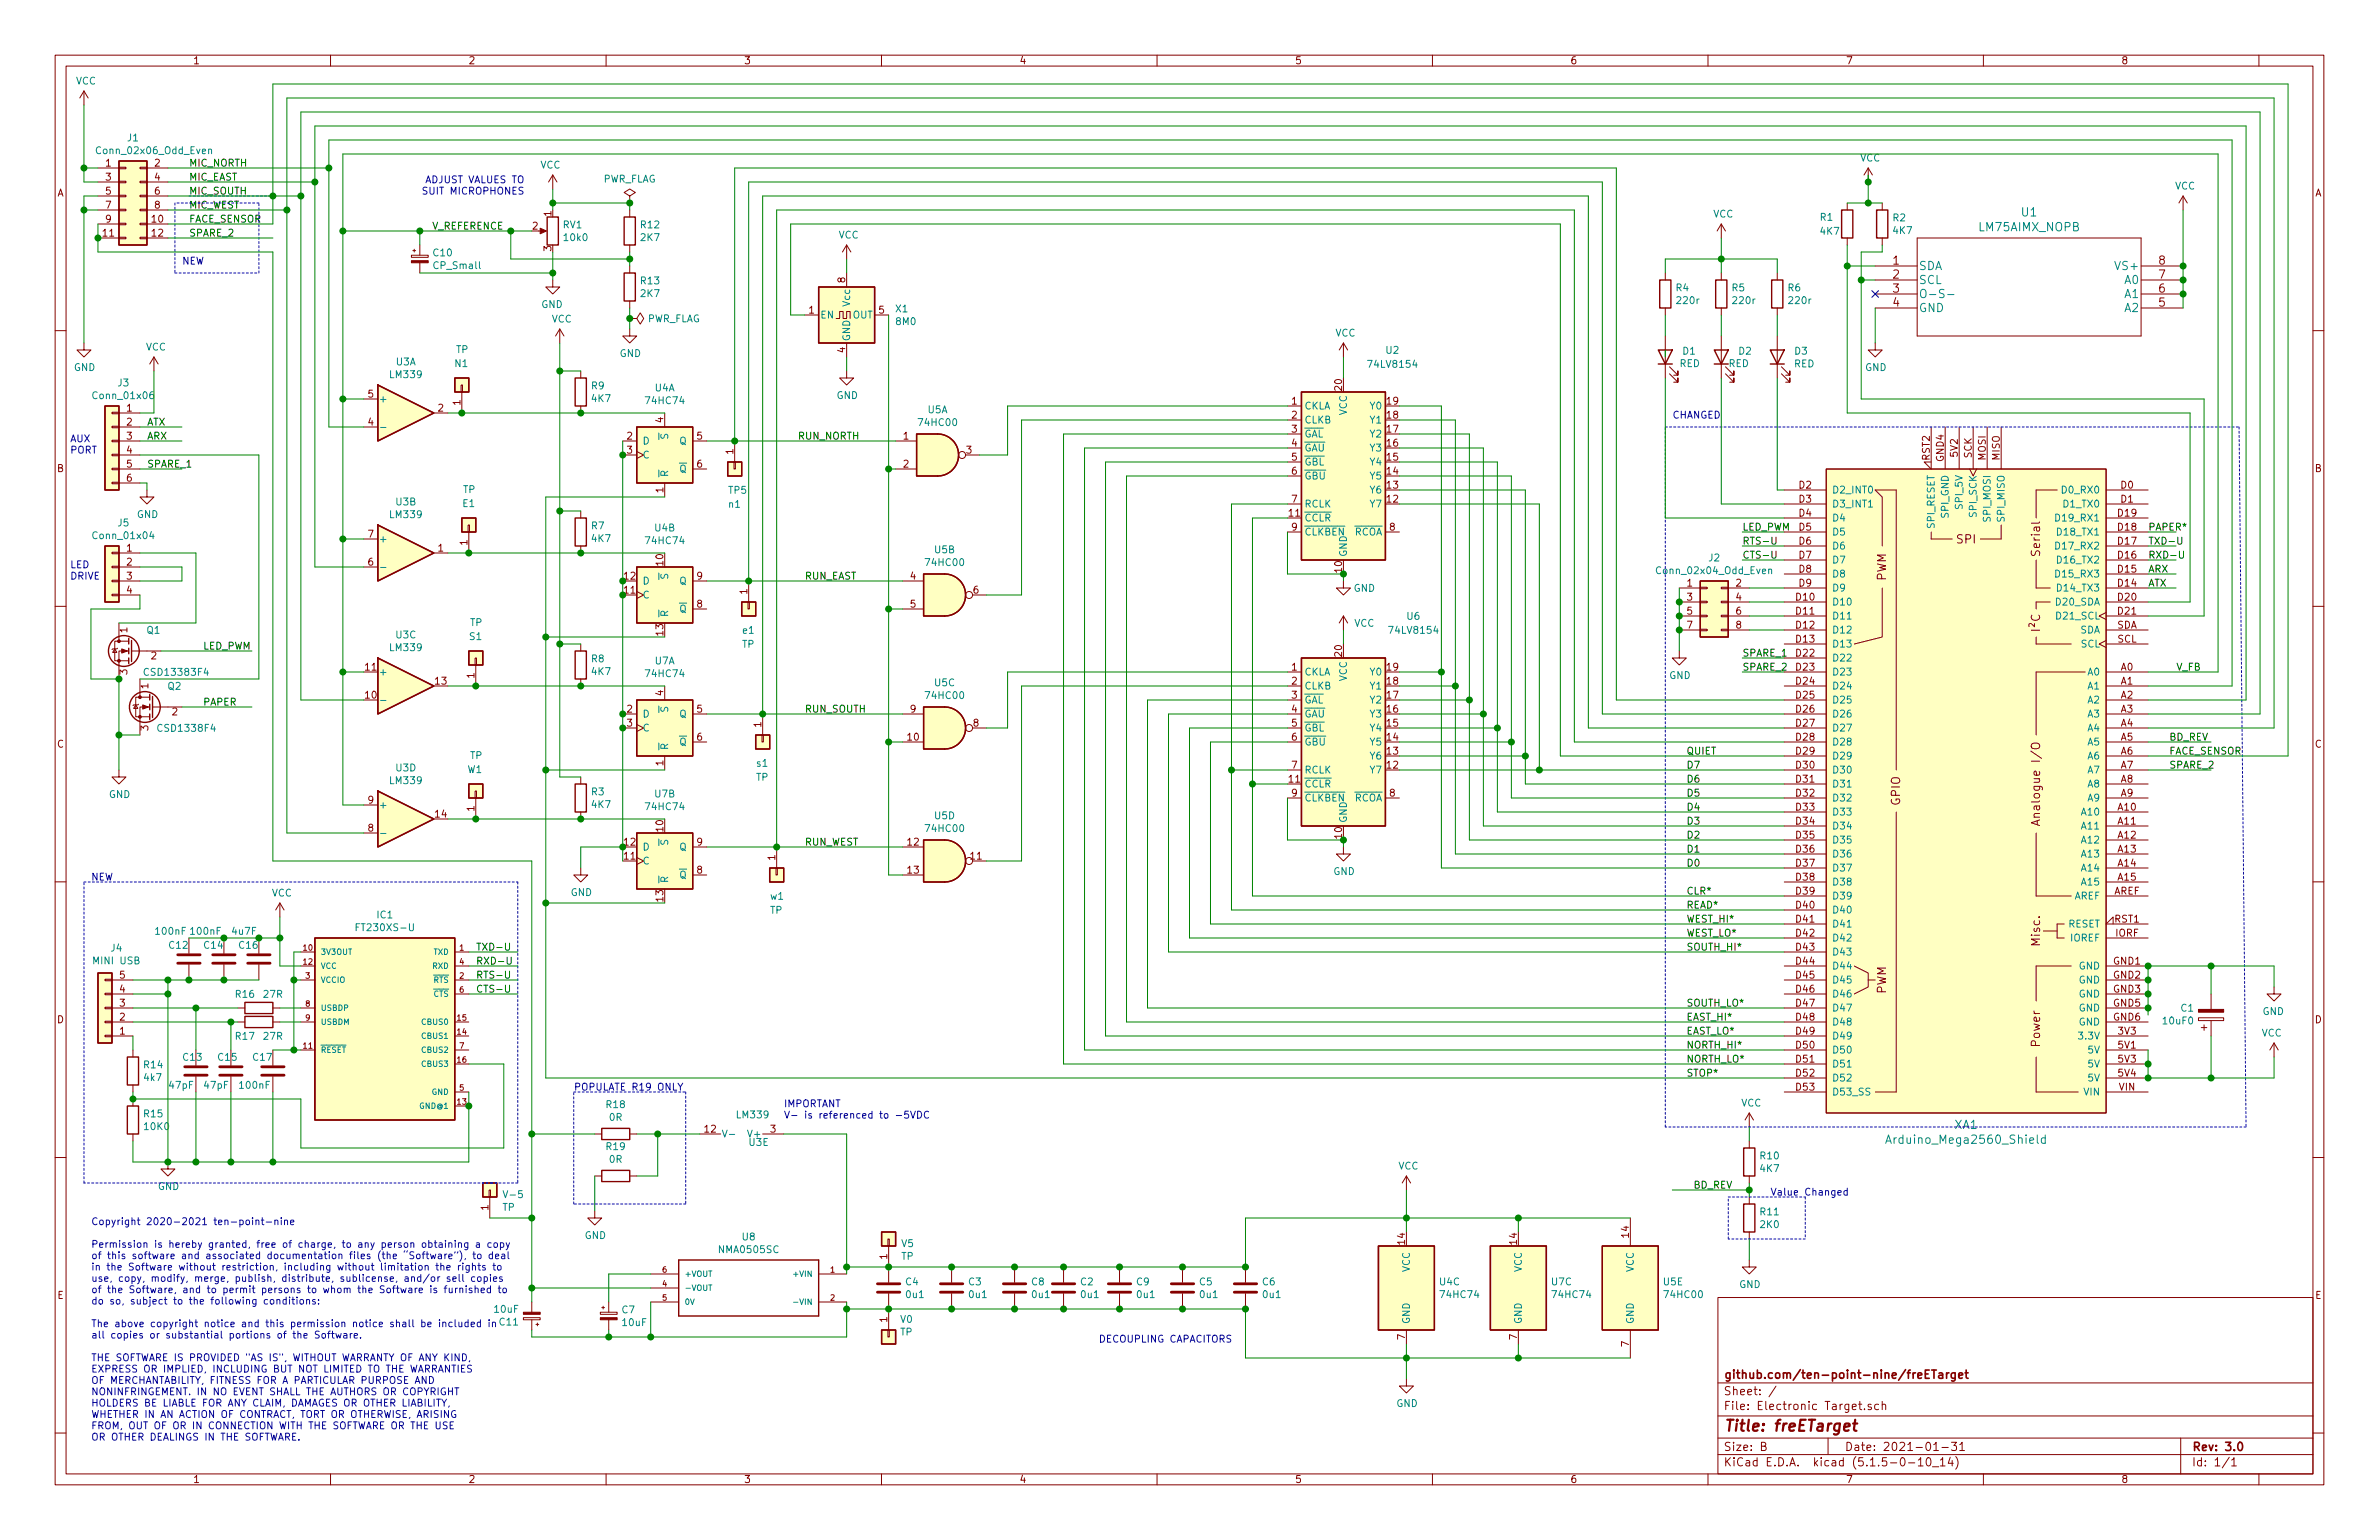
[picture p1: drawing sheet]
<svg xmlns="http://www.w3.org/2000/svg" width="432mm" height="279mm" viewBox="0 0 432 279" stroke-linecap="round" stroke-linejoin="round" font-family="sans-serif">
<defs><g id="words">
<text font-size="2.8" fill="#840000" x="312.8" y="259.7">Title: freETarget</text>
<g font-size="2.1" fill="#008484">
<text x="359.3" y="42">LM75AIMX_NOPB</text>
<text x="367" y="39.3">U1</text>
<text x="348.2" y="49">SDA</text>
<text x="348.2" y="51.5">SCL</text>
<text x="384.4" y="49">VS+</text>
<text x="385.7" y="51.5">A0</text>
<text x="348.2" y="54.1">O-S-</text>
<text x="348.2" y="56.6">GND</text>
<text x="385.7" y="56.6">A2</text>
<text x="385.7" y="54.1">A1</text>
<text x="343.4" y="207.5">Arduino_Mega2560_Shield</text>
<text x="354.8" y="204.8">XA1</text>
</g>
<g font-size="2.1" fill="#840000">
<text x="343.6" y="48">1</text>
<text x="343.6" y="50.5">2</text>
<text x="343.6" y="53.1">3</text>
<text x="391.8" y="53.1">6</text>
<text x="391.8" y="50.5">7</text>
<text x="391.8" y="48">8</text>
<text x="343.6" y="55.6">4</text>
<text x="391.8" y="55.6">5</text>
<text x="355.2" y="98.6">SPI</text>
<text x="370.3" y="100.7" transform="rotate(-90 370.3 100.7)">Serial</text>
<text x="342.3" y="105.5" transform="rotate(-90 342.3 105.5)">PWM</text>
<text x="370.3" y="114.4" transform="rotate(-90 370.3 114.4)">I²C</text>
<text x="344.9" y="146.2" transform="rotate(-90 344.9 146.2)">GPIO</text>
<text x="370.3" y="148.8" transform="rotate(-90 370.3 148.8)">Analogue I/O</text>
<text x="370.3" y="171.6" transform="rotate(-90 370.3 171.6)">Misc.</text>
<text x="342.3" y="180.4" transform="rotate(-90 342.3 180.4)">PWM</text>
<text x="370.3" y="189.9" transform="rotate(-90 370.3 189.9)">Power</text>
<text x="312.8" y="250.1">github.com/ten-point-nine/freETarget</text>
<text x="312.8" y="255.8">File: Electronic Target.sch</text>
<text x="312.8" y="253.1">Sheet: /</text>
<text x="312.8" y="263.2">Size: B</text>
<text x="334.8" y="263.2">Date: 2021-01-31</text>
<text x="397.8" y="263.2">Rev: 3.0</text>
<text x="312.8" y="266">KiCad E.D.A. kicad (5.1.5-0-10_14)</text>
<text x="397.8" y="266">Id: 1/1</text>
</g>
<g font-size="1.8" fill="#840000">
<text x="35" y="11.6">1</text>
<text x="85" y="11.6">2</text>
<text x="135" y="11.6">3</text>
<text x="185" y="11.6">4</text>
<text x="235" y="11.6">5</text>
<text x="285" y="11.6">6</text>
<text x="335" y="11.6">7</text>
<text x="385" y="11.6">8</text>
<text x="10.4" y="35.6">A</text>
<text x="19.2" y="30.2">1</text>
<text x="19.2" y="32.8">3</text>
<text x="19.2" y="35.3">5</text>
<text x="28.1" y="30.2">2</text>
<text x="28.1" y="32.8">4</text>
<text x="28.1" y="35.3">6</text>
<text x="420.2" y="35.6">A</text>
<text x="19.2" y="37.8">7</text>
<text x="19.2" y="40.4">9</text>
<text x="27.6" y="40.4">10</text>
<text x="28.1" y="37.8">8</text>
<text x="96.7" y="41.7">2</text>
<text x="100.1" y="39.2" transform="rotate(-90 100.1 39.2)">1</text>
<text x="18.7" y="42.9">11</text>
<text x="27.6" y="42.9">12</text>
<text x="100.1" y="45.6" transform="rotate(-90 100.1 45.6)">3</text>
<text x="153.4" y="51.3" transform="rotate(-90 153.4 51.3)">8</text>
<text x="146.8" y="56.9">1</text>
<text x="159.5" y="56.9">5</text>
<text x="153.4" y="64" transform="rotate(-90 153.4 64)">4</text>
<text x="243.6" y="70.8" transform="rotate(-90 243.6 70.8)">20</text>
<text x="23" y="74.7">1</text>
<text x="23" y="77.2">2</text>
<text x="66.8" y="77.2">4</text>
<text x="66.8" y="72.1">5</text>
<text x="79.5" y="74.7">2</text>
<text x="83.6" y="73.5" transform="rotate(-90 83.6 73.5)">1</text>
<text x="120.4" y="76.7" transform="rotate(-90 120.4 76.7)">4</text>
<text x="234.5" y="73.4">1</text>
<text x="234.5" y="75.9">2</text>
<text x="251.8" y="75.9">18</text>
<text x="251.8" y="73.4">19</text>
<text x="23" y="79.8">3</text>
<text x="23" y="82.3">4</text>
<text x="113.8" y="79.8">2</text>
<text x="113.8" y="82.3">3</text>
<text x="126.5" y="79.8">5</text>
<text x="133.1" y="82.4" transform="rotate(-90 133.1 82.4)">1</text>
<text x="164" y="79.8">1</text>
<text x="175.4" y="82.3">3</text>
<text x="234.5" y="78.5">3</text>
<text x="234.5" y="81">4</text>
<text x="234.5" y="83.6">5</text>
<text x="251.8" y="83.6">15</text>
<text x="251.8" y="81">16</text>
<text x="251.8" y="78.5">17</text>
<text x="350.3" y="83.5" transform="rotate(-90 350.3 83.5)">RST2</text>
<text x="352.8" y="83.7" transform="rotate(-90 352.8 83.7)">GND4</text>
<text x="355.3" y="82.9" transform="rotate(-90 355.3 82.9)">5V2</text>
<text x="357.9" y="83.1" transform="rotate(-90 357.9 83.1)">SCK</text>
<text x="360.4" y="83.5" transform="rotate(-90 360.4 83.5)">MOSI</text>
<text x="363" y="83.5" transform="rotate(-90 363 83.5)">MISO</text>
<text x="10.4" y="85.6">B</text>
<text x="23" y="84.8">5</text>
<text x="23" y="87.4">6</text>
<text x="120.4" y="89.4" transform="rotate(-90 120.4 89.4)">1</text>
<text x="126.5" y="84.8">6</text>
<text x="164" y="84.8">2</text>
<text x="234.5" y="86.1">6</text>
<text x="251.8" y="88.6">13</text>
<text x="251.8" y="86.1">14</text>
<text x="326.5" y="88.6">D2</text>
<text x="385" y="88.6">D0</text>
<text x="420.2" y="85.6">B</text>
<text x="234" y="93.7">11</text>
<text x="234.5" y="91.2">7</text>
<text x="251.8" y="91.2">12</text>
<text x="326.5" y="91.2">D3</text>
<text x="326.5" y="93.7">D4</text>
<text x="384.5" y="93.7">D19</text>
<text x="385" y="91.2">D1</text>
<text x="23" y="100.1">1</text>
<text x="66.8" y="97.5">7</text>
<text x="79.5" y="100.1">1</text>
<text x="84.8" y="98.9" transform="rotate(-90 84.8 98.9)">1</text>
<text x="234.5" y="96.3">9</text>
<text x="252.2" y="96.3">8</text>
<text x="326.5" y="96.3">D5</text>
<text x="326.5" y="98.8">D6</text>
<text x="326.5" y="101.3">D7</text>
<text x="384.5" y="101.3">D16</text>
<text x="384.5" y="98.8">D17</text>
<text x="384.5" y="96.3">D18</text>
<text x="23" y="102.6">2</text>
<text x="23" y="105.2">3</text>
<text x="23" y="107.7">4</text>
<text x="66.8" y="102.6">6</text>
<text x="113.3" y="107.7">11</text>
<text x="113.3" y="105.2">12</text>
<text x="120.4" y="102.6" transform="rotate(-90 120.4 102.6)">10</text>
<text x="126.5" y="105.2">9</text>
<text x="135.6" y="107.8" transform="rotate(-90 135.6 107.8)">1</text>
<text x="165.3" y="105.2">4</text>
<text x="176.7" y="107.7">6</text>
<text x="243.6" y="103.8" transform="rotate(-90 243.6 103.8)">10</text>
<text x="306.2" y="106.4">1</text>
<text x="315.1" y="106.4">2</text>
<text x="326.5" y="103.9">D8</text>
<text x="326.5" y="106.4">D9</text>
<text x="384.5" y="106.4">D14</text>
<text x="384.5" y="103.9">D15</text>
<text x="126.5" y="110.2">8</text>
<text x="165.3" y="110.2">5</text>
<text x="306.2" y="109">3</text>
<text x="306.2" y="111.5">5</text>
<text x="315.1" y="109">4</text>
<text x="315.1" y="111.5">6</text>
<text x="326" y="109">D10</text>
<text x="326" y="111.5">D11</text>
<text x="384.5" y="109">D20</text>
<text x="384.5" y="111.5">D21</text>
<text x="23.1" y="114.8" transform="rotate(-90 23.1 114.8)">1</text>
<text x="27.5" y="119.6">2</text>
<text x="120.4" y="115.3" transform="rotate(-90 120.4 115.3)">13</text>
<text x="243.6" y="119.1" transform="rotate(-90 243.6 119.1)">20</text>
<text x="306.2" y="114">7</text>
<text x="315.1" y="114">8</text>
<text x="326" y="114">D12</text>
<text x="326" y="116.6">D13</text>
<text x="326" y="119.1">D22</text>
<text x="384.2" y="114">SDA</text>
<text x="384.3" y="116.6">SCL</text>
<text x="23.1" y="122.4" transform="rotate(-90 23.1 122.4)">3</text>
<text x="26.9" y="124.9" transform="rotate(-90 26.9 124.9)">1</text>
<text x="66.3" y="121.7">11</text>
<text x="79" y="124.2">13</text>
<text x="86.1" y="123" transform="rotate(-90 86.1 123)">1</text>
<text x="234.5" y="121.7">1</text>
<text x="234.5" y="124.2">2</text>
<text x="251.8" y="124.2">18</text>
<text x="251.8" y="121.7">19</text>
<text x="326" y="121.7">D23</text>
<text x="326" y="124.2">D24</text>
<text x="385" y="121.7">A0</text>
<text x="385" y="124.2">A1</text>
<text x="31.3" y="129.8">2</text>
<text x="66.3" y="126.7">10</text>
<text x="113.8" y="129.3">2</text>
<text x="113.8" y="131.8">3</text>
<text x="120.4" y="126.2" transform="rotate(-90 120.4 126.2)">4</text>
<text x="126.5" y="129.3">5</text>
<text x="138.2" y="131.9" transform="rotate(-90 138.2 131.9)">1</text>
<text x="165.3" y="129.3">9</text>
<text x="176.7" y="131.8">8</text>
<text x="234.5" y="126.7">3</text>
<text x="234.5" y="129.3">4</text>
<text x="234.5" y="131.8">5</text>
<text x="251.8" y="131.8">15</text>
<text x="251.8" y="129.3">16</text>
<text x="251.8" y="126.7">17</text>
<text x="326" y="126.7">D25</text>
<text x="326" y="129.3">D26</text>
<text x="326" y="131.8">D27</text>
<text x="385" y="126.7">A2</text>
<text x="385" y="129.3">A3</text>
<text x="385" y="131.8">A4</text>
<text x="10.4" y="135.6">C</text>
<text x="26.9" y="132.6" transform="rotate(-90 26.9 132.6)">3</text>
<text x="126.5" y="134.4">6</text>
<text x="164.8" y="134.4">10</text>
<text x="234.5" y="134.4">6</text>
<text x="251.8" y="136.9">13</text>
<text x="251.8" y="134.4">14</text>
<text x="326" y="134.4">D28</text>
<text x="326" y="136.9">D29</text>
<text x="385" y="134.4">A5</text>
<text x="385" y="136.9">A6</text>
<text x="420.2" y="135.6">C</text>
<text x="120.4" y="138.9" transform="rotate(-90 120.4 138.9)">1</text>
<text x="234" y="142">11</text>
<text x="234.5" y="139.4">7</text>
<text x="251.8" y="139.4">12</text>
<text x="326" y="139.4">D30</text>
<text x="326" y="142">D31</text>
<text x="385" y="139.4">A7</text>
<text x="385" y="142">A8</text>
<text x="66.8" y="145.8">9</text>
<text x="79" y="148.3">14</text>
<text x="86.1" y="147.2" transform="rotate(-90 86.1 147.2)">1</text>
<text x="234.5" y="144.5">9</text>
<text x="252.2" y="144.5">8</text>
<text x="326" y="144.5">D32</text>
<text x="326" y="147.1">D33</text>
<text x="326" y="149.6">D34</text>
<text x="384.5" y="147.1">A10</text>
<text x="384.5" y="149.6">A11</text>
<text x="385" y="144.5">A9</text>
<text x="66.8" y="150.9">8</text>
<text x="113.3" y="156">11</text>
<text x="113.3" y="153.4">12</text>
<text x="120.4" y="150.8" transform="rotate(-90 120.4 150.8)">10</text>
<text x="126.5" y="153.4">9</text>
<text x="164.8" y="153.4">12</text>
<text x="176.2" y="156">11</text>
<text x="243.6" y="152.1" transform="rotate(-90 243.6 152.1)">10</text>
<text x="326" y="152.1">D35</text>
<text x="326" y="154.7">D36</text>
<text x="384.5" y="152.1">A12</text>
<text x="384.5" y="154.7">A13</text>
<text x="126.5" y="158.5">8</text>
<text x="140.7" y="156.1" transform="rotate(-90 140.7 156.1)">1</text>
<text x="164.8" y="158.5">13</text>
<text x="326" y="157.2">D37</text>
<text x="326" y="159.8">D38</text>
<text x="384.5" y="157.2">A14</text>
<text x="384.5" y="159.8">A15</text>
<text x="120.4" y="163.5" transform="rotate(-90 120.4 163.5)">13</text>
<text x="326" y="162.3">D39</text>
<text x="326" y="164.8">D40</text>
<text x="326" y="167.4">D41</text>
<text x="383.7" y="162.3">AREF</text>
<text x="383.8" y="167.4">RST1</text>
<text x="326" y="169.9">D42</text>
<text x="326" y="172.5">D43</text>
<text x="384" y="169.9">IORF</text>
<text x="21.7" y="177.5">5</text>
<text x="326" y="175">D44</text>
<text x="326" y="177.5">D45</text>
<text x="383.6" y="175">GND1</text>
<text x="383.6" y="177.5">GND2</text>
<text x="10.4" y="185.6">D</text>
<text x="21.7" y="185.2">2</text>
<text x="21.7" y="182.6">3</text>
<text x="21.7" y="180.1">4</text>
<text x="326" y="180.1">D46</text>
<text x="326" y="182.6">D47</text>
<text x="326" y="185.2">D48</text>
<text x="383.6" y="180.1">GND3</text>
<text x="383.6" y="182.6">GND5</text>
<text x="383.6" y="185.2">GND6</text>
<text x="420.2" y="185.6">D</text>
<text x="21.7" y="187.7">1</text>
<text x="326" y="187.7">D49</text>
<text x="326" y="190.2">D50</text>
<text x="384.5" y="187.7">3V3</text>
<text x="384.5" y="190.2">5V1</text>
<text x="326" y="192.8">D51</text>
<text x="326" y="195.3">D52</text>
<text x="326" y="197.9">D53</text>
<text x="384.5" y="192.8">5V3</text>
<text x="384.5" y="195.3">5V4</text>
<text x="384.6" y="197.9">VIN</text>
<text x="127.9" y="205.5">12</text>
<text x="139.9" y="205.5">3</text>
<text x="88.6" y="219.6" transform="rotate(-90 88.6 219.6)">1</text>
<text x="255" y="225.8" transform="rotate(-90 255 225.8)">14</text>
<text x="275.3" y="225.8" transform="rotate(-90 275.3 225.8)">14</text>
<text x="295.7" y="224.5" transform="rotate(-90 295.7 224.5)">14</text>
<text x="161" y="228.4" transform="rotate(-90 161 228.4)">1</text>
<text x="10.4" y="235.6">E</text>
<text x="161" y="239.9" transform="rotate(-90 161 239.9)">1</text>
<text x="420.2" y="235.6">E</text>
<text x="255" y="243.1" transform="rotate(-90 255 243.1)">7</text>
<text x="275.3" y="243.1" transform="rotate(-90 275.3 243.1)">7</text>
<text x="295.7" y="244.3" transform="rotate(-90 295.7 244.3)">7</text>
<text x="35" y="269">1</text>
<text x="85" y="269">2</text>
<text x="135" y="269">3</text>
<text x="185" y="269">4</text>
<text x="235" y="269">5</text>
<text x="285" y="269">6</text>
<text x="335" y="269">7</text>
<text x="385" y="269">8</text>
</g>
<g font-size="1.8" fill="#008484">
<text x="13.8" y="15.3">VCC</text>
<text x="17.9" y="28">Conn_02x06_Odd_Even</text>
<text x="23.2" y="25.7">J1</text>
<text x="337.6" y="29.3">VCC</text>
<text x="98.1" y="30.6">VCC</text>
<text x="109.3" y="33.1">PWR_FLAG</text>
<text x="394.8" y="34.4">VCC</text>
<text x="102.2" y="41.4">RV1</text>
<text x="116.4" y="41.4">R12</text>
<text x="310.9" y="39.5">VCC</text>
<text x="330.4" y="40.1">R1</text>
<text x="343.6" y="40.2">R2</text>
<text x="78.7" y="46.5">C10</text>
<text x="102.5" y="43.7">10k0</text>
<text x="116.4" y="43.7">2K7</text>
<text x="152.2" y="43.3">VCC</text>
<text x="330.5" y="42.6">4K7</text>
<text x="343.7" y="42.5">4K7</text>
<text x="78.9" y="48.8">CP_Small</text>
<text x="116.4" y="51.6">R13</text>
<text x="116.4" y="53.9">2K7</text>
<text x="304.2" y="52.9">R4</text>
<text x="314.4" y="52.9">R5</text>
<text x="324.6" y="52.9">R6</text>
<text x="98.2" y="55.9">GND</text>
<text x="100.1" y="58.5">VCC</text>
<text x="117.4" y="58.5">PWR_FLAG</text>
<text x="148.8" y="57.8">EN</text>
<text x="154.3" y="55.5" transform="rotate(-90 154.3 55.5)">Vcc</text>
<text x="154.8" y="57.8">OUT</text>
<text x="162.6" y="56.7">X1</text>
<text x="162.7" y="59">8M0</text>
<text x="304.5" y="55.2">220r</text>
<text x="314.7" y="55.2">220r</text>
<text x="324.8" y="55.2">220r</text>
<text x="26.5" y="63.6">VCC</text>
<text x="82.8" y="64.1">TP</text>
<text x="112.5" y="64.8">GND</text>
<text x="154.3" y="62" transform="rotate(-90 154.3 62)">GND</text>
<text x="242.4" y="61.1">VCC</text>
<text x="251.6" y="64.2">U2</text>
<text x="305.5" y="64.3">D1</text>
<text x="315.6" y="64.3">D2</text>
<text x="325.8" y="64.3">D3</text>
<text x="13.4" y="67.3">GND</text>
<text x="21.4" y="70.1">J3</text>
<text x="70.9" y="68.6">LM339</text>
<text x="71.9" y="66.3">U3A</text>
<text x="82.6" y="66.6">N1</text>
<text x="107.4" y="70.6">R9</text>
<text x="118.9" y="71">U4A</text>
<text x="248.7" y="66.7">74LV8154</text>
<text x="304.9" y="66.6">RED</text>
<text x="313.7" y="66.6">RED</text>
<text x="325.6" y="66.6">RED</text>
<text x="338.5" y="67.3">GND</text>
<text x="17.2" y="72.4">Conn_01x06</text>
<text x="68.7" y="73">+</text>
<text x="107.5" y="72.9">4K7</text>
<text x="117.4" y="73.3">74HC74</text>
<text x="151.8" y="72.4">GND</text>
<text x="167" y="77.3">74HC00</text>
<text x="168.4" y="75">U5A</text>
<text x="236.7" y="74.3">CKLA</text>
<text x="236.7" y="76.8">CLKB</text>
<text x="244.5" y="75.4" transform="rotate(-90 244.5 75.4)">VCC</text>
<text x="248.8" y="76.8">Y1</text>
<text x="248.8" y="74.3">Y0</text>
<text x="116.6" y="80.6">D</text>
<text x="116.6" y="83.2">C</text>
<text x="121.3" y="79.7" transform="rotate(-90 121.3 79.7)">S</text>
<text x="123.3" y="80.6">Q</text>
<text x="236.7" y="79.4">GAL</text>
<text x="236.7" y="81.9">GAU</text>
<text x="248.8" y="81.9">Y3</text>
<text x="248.8" y="79.4">Y2</text>
<text x="84" y="89.5">TP</text>
<text x="121.3" y="86.6" transform="rotate(-90 121.3 86.6)">R</text>
<text x="123.3" y="85.7">Q</text>
<text x="132.3" y="89.6">TP5</text>
<text x="236.7" y="84.5">GBL</text>
<text x="236.7" y="87">GBU</text>
<text x="248.8" y="89.5">Y6</text>
<text x="248.8" y="87">Y5</text>
<text x="248.8" y="84.5">Y4</text>
<text x="332.5" y="89.5">D2_INT0</text>
<text x="374.6" y="89.5">D0_RX0</text>
<text x="21.4" y="95.5">J5</text>
<text x="24.8" y="94">GND</text>
<text x="70.9" y="94">LM339</text>
<text x="71.9" y="91.7">U3B</text>
<text x="84" y="92">E1</text>
<text x="132.3" y="92.1">n1</text>
<text x="236.7" y="94.6">CCLR</text>
<text x="236.7" y="92.1">RCLK</text>
<text x="248.8" y="92.1">Y7</text>
<text x="332.5" y="92.1">D3_INT1</text>
<text x="332.5" y="94.6">D4</text>
<text x="351.2" y="95.8" transform="rotate(-90 351.2 95.8)">SPI_RESET</text>
<text x="353.7" y="93.9" transform="rotate(-90 353.7 93.9)">SPI_GND</text>
<text x="356.2" y="92.1" transform="rotate(-90 356.2 92.1)">SPI_5V</text>
<text x="358.8" y="93.7" transform="rotate(-90 358.8 93.7)">SPI_SCK</text>
<text x="361.3" y="94.5" transform="rotate(-90 361.3 94.5)">SPI_MOSI</text>
<text x="363.9" y="94.5" transform="rotate(-90 363.9 94.5)">SPI_MISO</text>
<text x="373.6" y="94.6">D19_RX1</text>
<text x="374.8" y="92.1">D1_TX0</text>
<text x="17.2" y="97.8">Conn_01x04</text>
<text x="68.7" y="98.4">+</text>
<text x="107.4" y="96">R7</text>
<text x="107.5" y="98.3">4K7</text>
<text x="117.4" y="98.7">74HC74</text>
<text x="118.9" y="96.4">U4B</text>
<text x="169.7" y="100.4">U5B</text>
<text x="236.7" y="97.2">CLKBEN</text>
<text x="244.5" y="101.1" transform="rotate(-90 244.5 101.1)">GND</text>
<text x="245.7" y="97.2">RCOA</text>
<text x="310.2" y="101.9">J2</text>
<text x="332.5" y="97.2">D5</text>
<text x="332.5" y="99.7">D6</text>
<text x="373.6" y="99.7">D17_RX2</text>
<text x="373.8" y="97.2">D18_TX1</text>
<text x="116.6" y="106">D</text>
<text x="121.3" y="105.1" transform="rotate(-90 121.3 105.1)">S</text>
<text x="123.3" y="106">Q</text>
<text x="168.2" y="102.7">74HC00</text>
<text x="245.7" y="107.4">GND</text>
<text x="301.1" y="104.2">Conn_02x04_Odd_Even</text>
<text x="332.5" y="102.2">D7</text>
<text x="332.5" y="104.8">D8</text>
<text x="332.5" y="107.3">D9</text>
<text x="373.6" y="104.8">D15_RX3</text>
<text x="373.8" y="107.3">D14_TX3</text>
<text x="373.8" y="102.2">D16_TX2</text>
<text x="85.3" y="113.6">TP</text>
<text x="116.6" y="108.6">C</text>
<text x="121.3" y="112" transform="rotate(-90 121.3 112)">R</text>
<text x="123.3" y="111.1">Q</text>
<text x="245.8" y="113.7">VCC</text>
<text x="255.4" y="112.4">U6</text>
<text x="332.5" y="109.9">D10</text>
<text x="332.5" y="112.4">D11</text>
<text x="373.3" y="109.9">D20_SDA</text>
<text x="373.5" y="112.4">D21_SCL</text>
<text x="26.7" y="115">Q1</text>
<text x="70.9" y="118.1">LM339</text>
<text x="71.9" y="115.8">U3C</text>
<text x="85.3" y="116.1">S1</text>
<text x="134.7" y="117.5">TP</text>
<text x="134.9" y="115">e1</text>
<text x="252.5" y="115">74LV8154</text>
<text x="332.5" y="114.9">D12</text>
<text x="332.5" y="117.5">D13</text>
<text x="377.5" y="114.9">SDA</text>
<text x="377.7" y="117.5">SCL</text>
<text x="26.6" y="122.6">CSD13383F4</text>
<text x="30.5" y="125.1">Q2</text>
<text x="68.7" y="122.6">+</text>
<text x="107.4" y="120.2">R8</text>
<text x="107.5" y="122.5">4K7</text>
<text x="117.4" y="122.9">74HC74</text>
<text x="118.9" y="120.5">U7A</text>
<text x="169.7" y="124.5">U5C</text>
<text x="236.7" y="122.6">CKLA</text>
<text x="236.7" y="125.1">CLKB</text>
<text x="244.5" y="123.6" transform="rotate(-90 244.5 123.6)">VCC</text>
<text x="248.8" y="125.1">Y1</text>
<text x="248.8" y="122.6">Y0</text>
<text x="303" y="123.2">GND</text>
<text x="332.5" y="120">D22</text>
<text x="332.5" y="122.6">D23</text>
<text x="332.5" y="125.1">D24</text>
<text x="379" y="122.6">A0</text>
<text x="379" y="125.1">A1</text>
<text x="116.6" y="130.2">D</text>
<text x="121.3" y="129.2" transform="rotate(-90 121.3 129.2)">S</text>
<text x="123.3" y="130.2">Q</text>
<text x="168.2" y="126.8">74HC00</text>
<text x="236.7" y="127.6">GAL</text>
<text x="236.7" y="130.2">GAU</text>
<text x="248.8" y="130.2">Y3</text>
<text x="248.8" y="127.6">Y2</text>
<text x="332.5" y="127.6">D25</text>
<text x="332.5" y="130.2">D26</text>
<text x="379" y="127.6">A2</text>
<text x="379" y="130.2">A3</text>
<text x="29" y="132.8">CSD1338F4</text>
<text x="85.3" y="137.7">TP</text>
<text x="116.6" y="132.7">C</text>
<text x="121.3" y="136.1" transform="rotate(-90 121.3 136.1)">R</text>
<text x="123.3" y="135.3">Q</text>
<text x="236.7" y="132.7">GBL</text>
<text x="236.7" y="135.3">GBU</text>
<text x="248.8" y="137.8">Y6</text>
<text x="248.8" y="135.3">Y5</text>
<text x="248.8" y="132.7">Y4</text>
<text x="332.5" y="132.7">D27</text>
<text x="332.5" y="135.3">D28</text>
<text x="332.5" y="137.8">D29</text>
<text x="379" y="132.7">A4</text>
<text x="379" y="135.3">A5</text>
<text x="379" y="137.8">A6</text>
<text x="70.9" y="142.3">LM339</text>
<text x="71.9" y="140">U3D</text>
<text x="84.9" y="140.3">W1</text>
<text x="137.2" y="141.7">TP</text>
<text x="137.4" y="139.1">s1</text>
<text x="236.7" y="142.9">CCLR</text>
<text x="236.7" y="140.3">RCLK</text>
<text x="248.8" y="140.3">Y7</text>
<text x="332.5" y="140.3">D30</text>
<text x="332.5" y="142.9">D31</text>
<text x="379" y="140.3">A7</text>
<text x="379" y="142.9">A8</text>
<text x="19.8" y="144.8">GND</text>
<text x="68.7" y="146.7">+</text>
<text x="107.4" y="144.3">R3</text>
<text x="107.5" y="146.6">4K7</text>
<text x="117.4" y="147">74HC74</text>
<text x="118.9" y="144.7">U7B</text>
<text x="169.7" y="148.6">U5D</text>
<text x="236.7" y="145.4">CLKBEN</text>
<text x="244.5" y="149.4" transform="rotate(-90 244.5 149.4)">GND</text>
<text x="245.7" y="145.4">RCOA</text>
<text x="332.5" y="145.4">D32</text>
<text x="332.5" y="148">D33</text>
<text x="378" y="148">A10</text>
<text x="379" y="145.4">A9</text>
<text x="116.6" y="154.3">D</text>
<text x="121.3" y="153.3" transform="rotate(-90 121.3 153.3)">S</text>
<text x="123.3" y="154.3">Q</text>
<text x="168.2" y="151">74HC00</text>
<text x="332.5" y="150.5">D34</text>
<text x="332.5" y="153">D35</text>
<text x="332.5" y="155.6">D36</text>
<text x="378" y="150.5">A11</text>
<text x="378" y="153">A12</text>
<text x="378" y="155.6">A13</text>
<text x="116.6" y="156.8">C</text>
<text x="121.3" y="160.3" transform="rotate(-90 121.3 160.3)">R</text>
<text x="123.3" y="159.4">Q</text>
<text x="242" y="158.8">GND</text>
<text x="332.5" y="158.1">D37</text>
<text x="332.5" y="160.7">D38</text>
<text x="378" y="158.1">A14</text>
<text x="378" y="160.7">A15</text>
<text x="49.3" y="162.7">VCC</text>
<text x="68.5" y="166.6">IC1</text>
<text x="103.6" y="162.6">GND</text>
<text x="139.8" y="165.8">TP</text>
<text x="139.9" y="163.2">w1</text>
<text x="332.5" y="163.2">D39</text>
<text x="332.5" y="165.7">D40</text>
<text x="376.4" y="163.2">AREF</text>
<text x="20.2" y="172.6">J4</text>
<text x="28.4" y="169.6">100nF</text>
<text x="30.8" y="172.1">C12</text>
<text x="34.7" y="169.6">100nF</text>
<text x="37.1" y="172.1">C14</text>
<text x="42.2" y="169.6">4u7F</text>
<text x="43.5" y="172.1">C16</text>
<text x="65.2" y="168.9">FT230XS-U</text>
<text x="332.5" y="168.3">D41</text>
<text x="332.5" y="170.8">D42</text>
<text x="332.5" y="173.4">D43</text>
<text x="375.4" y="168.3">RESET</text>
<text x="375.8" y="170.8">IOREF</text>
<text x="17.1" y="175">MINI USB</text>
<text x="332.5" y="175.9">D44</text>
<text x="332.5" y="178.4">D45</text>
<text x="377.3" y="175.9">GND</text>
<text x="377.3" y="178.4">GND</text>
<text x="42.8" y="181">R16</text>
<text x="47.9" y="181">27R</text>
<text x="332.5" y="181">D46</text>
<text x="332.5" y="183.5">D47</text>
<text x="377.3" y="181">GND</text>
<text x="377.3" y="183.5">GND</text>
<text x="392.8" y="185.9">10uF0</text>
<text x="395.9" y="183.5">C1</text>
<text x="410.7" y="184.1">GND</text>
<text x="42.8" y="188.6">R17</text>
<text x="47.9" y="188.6">27R</text>
<text x="332.5" y="186.1">D48</text>
<text x="332.5" y="188.6">D49</text>
<text x="332.5" y="191.1">D50</text>
<text x="377.3" y="186.1">GND</text>
<text x="377.6" y="188.6">3.3V</text>
<text x="379.1" y="191.1">5V</text>
<text x="410.5" y="188.1">VCC</text>
<text x="26.2" y="193.8">R14</text>
<text x="26.2" y="196.1">4k7</text>
<text x="30.8" y="197.5">47pF</text>
<text x="33.3" y="192.5">C13</text>
<text x="37.2" y="197.5">47pF</text>
<text x="39.6" y="192.5">C15</text>
<text x="43.6" y="197.5">100nF</text>
<text x="46" y="192.5">C17</text>
<text x="332.5" y="193.7">D51</text>
<text x="332.5" y="196.2">D52</text>
<text x="379.1" y="193.7">5V</text>
<text x="379.1" y="196.2">5V</text>
<text x="26.2" y="202.7">R15</text>
<text x="110.1" y="201">R18</text>
<text x="110.6" y="203.4">0R</text>
<text x="133.9" y="202.9">LM339</text>
<text x="316" y="200.8">VCC</text>
<text x="332.5" y="198.8">D53_SS</text>
<text x="378.3" y="198.8">VIN</text>
<text x="26.3" y="205">10K0</text>
<text x="110.1" y="208.7">R19</text>
<text x="136" y="207.9">U3E</text>
<text x="136.1" y="206.4">V+</text>
<text x="28.7" y="215.9">GND</text>
<text x="110.6" y="211">0R</text>
<text x="253.8" y="212.2">VCC</text>
<text x="319.6" y="210.3">R10</text>
<text x="319.6" y="212.6">4K7</text>
<text x="91.2" y="219.7">TP</text>
<text x="91.8" y="217.4">V-5</text>
<text x="319.6" y="220.5">R11</text>
<text x="106.1" y="224.8">GND</text>
<text x="130.7" y="227.4">NMA0505SC</text>
<text x="134.8" y="225">U8</text>
<text x="163.7" y="226.3">V5</text>
<text x="319.6" y="222.8">2K0</text>
<text x="163.6" y="228.6">TP</text>
<text x="164.4" y="233.2">C4</text>
<text x="175.8" y="233.2">C3</text>
<text x="187.3" y="233.2">C8</text>
<text x="196.2" y="233.2">C2</text>
<text x="206.3" y="233.2">C9</text>
<text x="217.8" y="233.2">C5</text>
<text x="229.2" y="233.2">C6</text>
<text x="255.9" y="230.8" transform="rotate(-90 255.9 230.8)">VCC</text>
<text x="261.3" y="233.2">U4C</text>
<text x="276.2" y="230.8" transform="rotate(-90 276.2 230.8)">VCC</text>
<text x="281.7" y="233.2">U7C</text>
<text x="296.5" y="230.8" transform="rotate(-90 296.5 230.8)">VCC</text>
<text x="302" y="233.2">U5E</text>
<text x="315.7" y="233.7">GND</text>
<text x="89.8" y="238.2">10uF</text>
<text x="112.9" y="238.3">C7</text>
<text x="164.5" y="235.5">0u1</text>
<text x="176" y="235.5">0u1</text>
<text x="187.4" y="235.5">0u1</text>
<text x="196.3" y="235.5">0u1</text>
<text x="206.5" y="235.5">0u1</text>
<text x="217.9" y="235.5">0u1</text>
<text x="229.3" y="235.5">0u1</text>
<text x="261.7" y="235.5">74HC74</text>
<text x="282" y="235.5">74HC74</text>
<text x="302.3" y="235.5">74HC00</text>
<text x="90.7" y="240.5">C11</text>
<text x="113.1" y="240.6">10uF</text>
<text x="163.4" y="242.3">TP</text>
<text x="163.5" y="240">V0</text>
<text x="255.9" y="240.3" transform="rotate(-90 255.9 240.3)">GND</text>
<text x="276.2" y="240.3" transform="rotate(-90 276.2 240.3)">GND</text>
<text x="296.5" y="240.3" transform="rotate(-90 296.5 240.3)">GND</text>
<text x="253.4" y="255.3">GND</text>
</g>
<g font-size="1.8">
<text x="34.3" y="35.3">MIC_SOUTH</text>
<text x="34.3" y="32.8">MIC_EAST</text>
<text x="34.3" y="30.2">MIC_NORTH</text>
<text x="34.3" y="40.4">FACE_SENSOR</text>
<text x="34.3" y="37.8">MIC_WEST</text>
<text x="78.4" y="41.7">V_REFERENCE</text>
<text x="34.3" y="42.9">SPARE_2</text>
<text x="26.7" y="77.2">ATX</text>
<text x="26.7" y="79.8">ARX</text>
<text x="144.8" y="79.8">RUN_NORTH</text>
<text x="26.7" y="84.8">SPARE_1</text>
<text x="316.2" y="96.3">LED_PWM</text>
<text x="316.2" y="98.8">RTS-U</text>
<text x="316.2" y="101.3">CTS-U</text>
<text x="389.9" y="96.3">PAPER*</text>
<text x="389.9" y="98.8">TXD-U</text>
<text x="389.9" y="101.3">RXD-U</text>
<text x="146" y="105.2">RUN_EAST</text>
<text x="389.9" y="106.4">ATX</text>
<text x="389.9" y="103.9">ARX</text>
<text x="36.8" y="117.9">LED_PWM</text>
<text x="316.2" y="119.1">SPARE_1</text>
<text x="316.2" y="121.7">SPARE_2</text>
<text x="395" y="121.7">V_FB</text>
<text x="36.8" y="128">PAPER</text>
<text x="146" y="129.3">RUN_SOUTH</text>
<text x="306.1" y="136.9">QUIET</text>
<text x="393.7" y="134.4">BD_REV</text>
<text x="393.7" y="136.9">FACE_SENSOR</text>
<text x="306.1" y="139.4">D7</text>
<text x="306.1" y="142">D6</text>
<text x="393.7" y="139.4">SPARE_2</text>
<text x="306.1" y="144.5">D5</text>
<text x="306.1" y="147.1">D4</text>
<text x="306.1" y="149.6">D3</text>
<text x="146" y="153.4">RUN_WEST</text>
<text x="306.1" y="152.1">D2</text>
<text x="306.1" y="154.7">D1</text>
<text x="306.1" y="157.2">D0</text>
<text x="306.1" y="162.3">CLR*</text>
<text x="306.1" y="164.8">READ*</text>
<text x="306.1" y="167.4">WEST_HI*</text>
<text x="86.4" y="172.5">TXD-U</text>
<text x="306.1" y="169.9">WEST_LO*</text>
<text x="306.1" y="172.5">SOUTH_HI*</text>
<text x="86.4" y="175">RXD-U</text>
<text x="86.4" y="177.5">RTS-U</text>
<text x="86.4" y="180.1">CTS-U</text>
<text x="306.1" y="182.6">SOUTH_LO*</text>
<text x="306.1" y="185.2">EAST_HI*</text>
<text x="306.1" y="187.7">EAST_LO*</text>
<text x="306.1" y="190.2">NORTH_HI*</text>
<text x="306.1" y="192.8">NORTH_LO*</text>
<text x="306.1" y="195.3">STOP*</text>
<text x="307.3" y="215.6">BD_REV</text>
</g>
<g font-size="1.8" fill="#0000c2">
<text x="77.4" y="35.3">SUIT MICROPHONES</text>
<text x="77.6" y="33.2">ADJUST VALUES TO</text>
<text x="33" y="48">NEW</text>
<text x="303.5" y="75.9">CHANGED</text>
<text x="12.7" y="80.2">AUX</text>
<text x="12.7" y="82.3">PORT</text>
<text x="12.7" y="103.1">LED</text>
<text x="12.7" y="105.2">DRIVE</text>
<text x="16.5" y="159.8">NEW</text>
<text x="104.1" y="197.9">POPULATE R19 ONLY</text>
<text x="142.2" y="200.9">IMPORTANT</text>
<text x="142.2" y="202.9">V- is referenced to -5VDC</text>
<text x="321.3" y="216.9">Value Changed</text>
<text x="16.5" y="222.3">Copyright 2020-2021 ten-point-nine</text>
<text x="16.5" y="226.4">Permission is hereby granted, free of charge, to any person obtaining a copy</text>
<text x="16.5" y="228.4">of this software and associated documentation files (the Software), to deal</text>
<text x="16.5" y="230.5">in the Software without restriction, including without limitation the rights to</text>
<text x="16.5" y="232.6">use, copy, modify, merge, publish, distribute, sublicense, and/or sell copies</text>
<text x="16.5" y="234.6">of the Software, and to permit persons to whom the Software is furnished to</text>
<text x="16.5" y="236.7">do so, subject to the following conditions:</text>
<text x="16.5" y="240.8">The above copyright notice and this permission notice shall be included in</text>
<text x="16.5" y="242.8">all copies or substantial portions of the Software.</text>
<text x="199.4" y="243.6">DECOUPLING CAPACITORS</text>
<text x="16.5" y="247">THE SOFTWARE IS PROVIDED &quot;AS IS&quot;, WITHOUT WARRANTY OF ANY KIND,</text>
<text x="16.5" y="249">EXPRESS OR IMPLIED, INCLUDING BUT NOT LIMITED TO THE WARRANTIES</text>
<text x="16.5" y="251.1">OF MERCHANTABILITY, FITNESS FOR A PARTICULAR PURPOSE AND</text>
<text x="16.5" y="253.1">NONINFRINGEMENT. IN NO EVENT SHALL THE AUTHORS OR COPYRIGHT</text>
<text x="16.5" y="255.2">HOLDERS BE LIABLE FOR ANY CLAIM, DAMAGES OR OTHER LIABILITY,</text>
<text x="16.5" y="257.3">WHETHER IN AN ACTION OF CONTRACT, TORT OR OTHERWISE, ARISING</text>
<text x="16.5" y="259.3">FROM, OUT OF OR IN CONNECTION WITH THE SOFTWARE OR THE USE</text>
<text x="16.5" y="261.4">OR OTHER DEALINGS IN THE SOFTWARE.</text>
</g>
<g font-size="1.4" fill="#840000">
<text x="55.1" y="172.5">10</text>
<text x="83.4" y="172.5">1</text>
<text x="55.1" y="175">12</text>
<text x="55.5" y="177.5">3</text>
<text x="83.4" y="177.5">2</text>
<text x="83.4" y="175">4</text>
<text x="55.5" y="182.6">8</text>
<text x="55.5" y="185.2">9</text>
<text x="83" y="185.2">15</text>
<text x="83.4" y="180.1">6</text>
<text x="55.1" y="190.2">11</text>
<text x="83" y="187.7">14</text>
<text x="83.4" y="190.2">7</text>
<text x="83" y="192.8">16</text>
<text x="83.4" y="197.9">5</text>
<text x="83" y="200.4">13</text>
<text x="120.3" y="233.4">4</text>
<text x="120.3" y="230.9">6</text>
<text x="150.7" y="230.9">1</text>
<text x="120.3" y="236">5</text>
<text x="150.7" y="236">2</text>
</g>
<g font-size="1.4" fill="#008484">
<text x="58.2" y="173.2">3V3OUT</text>
<text x="78.7" y="173.2">TXD</text>
<text x="58.2" y="178.3">VCCIO</text>
<text x="58.2" y="175.8">VCC</text>
<text x="78.5" y="175.8">RXD</text>
<text x="78.7" y="178.3">RTS</text>
<text x="58.2" y="183.4">USBDP</text>
<text x="58.2" y="185.9">USBDM</text>
<text x="76.7" y="185.9">CBUS0</text>
<text x="78.7" y="180.8">CTS</text>
<text x="58.2" y="191">RESET</text>
<text x="76.7" y="191">CBUS2</text>
<text x="76.7" y="188.5">CBUS1</text>
<text x="76.7" y="193.5">CBUS3</text>
<text x="76.2" y="201.2">GND@1</text>
<text x="78.4" y="198.6">GND</text>
<text x="124.2" y="231.6">+VOUT</text>
<text x="144.4" y="231.6">+VIN</text>
<text x="124.2" y="234.2">-VOUT</text>
<text x="124.2" y="236.7">0V</text>
<text x="144.8" y="236.7">-VIN</text>
</g>
</g></defs>
<g fill="none" stroke="#840000" stroke-width=".18">
<path d="M10 10h411.8v259.4h-411.8zM12 12h407.8v255.4h-407.8zM15.2 16.5l-.7 1.3M15.2 16.5v2.6M15.2 16.5l.8 1.3M60 10v2M110 10v2M160 10v2M210 10v2M260 10v2M310 10v2M360 10v2"/>
<path d="M410 10v2M17.8 30.5h3.8M17.8 33h3.8M17.8 35.6h3.8M17.8 38.1h3.8M21.6 38h1.3v.2h-1.3zM21.6 32.9h1.3v.2h-1.3zM21.6 30.4h1.3v.2h-1.3zM21.6 35.4h1.3v.3h-1.3zM25.4 38h1.3v.2h-1.3zM25.4 32.9h1.3v.2h-1.3zM25.4 30.4h1.3v.2h-1.3z"/>
<path d="M25.4 35.4h1.3v.3h-1.3zM26.7 30.5h3.8M26.7 33h3.8M26.7 35.6h3.8M26.7 38.1h3.8M100.3 31.8l.8 1.2M100.3 31.8v2.5M100.3 31.8l-.7 1.2M114.3 35.6l1-.7-1-.6-1 .6 1 .7v1.2M114.3 36.8h.1M114.3 38.1v1.3M335.3 36.8v1.3"/>
<path d="M339.1 30.5l-.8 1.3M339.1 30.5v2.5M339.1 30.5l.8 1.3M341.6 36.8v1.3M396.2 35.6l-.7 1.2M396.2 35.6v2.5M396.2 35.6l.8 1.2M10 60h2M17.8 40.6h3.8M17.8 43.2h3.8M21.6 40.5h1.3v.3h-1.3zM21.6 43.1h1.3v.2h-1.3z"/>
<path d="M25.4 40.5h1.3v.3h-1.3zM25.4 43.1h1.3v.2h-1.3zM26.7 40.6h3.8M26.7 43.2h3.8M74.7 46.3h3v.4h-3zM74.9 45.5h.5M75.2 45.2v.5M76.2 44.5v1.8M76.2 47.7v1.8M97.8 41.9h1M100.3 50.8v1.3h-1.2l1.2 1.2 1.3-1.2h-1.3M101.6 59.7l-.8 1.3"/>
<path d="M101.6 59.7v2.5M101.6 59.7l.8 1.3M114.3 57.8h1.3l.6-1 .6 1-.6 1-.6-1M114.3 57.8h.1M114.3 59.7v1.3h1.3l-1.3 1.2-1.3-1.2h1.3M114.3 44.5v1.2M114.3 48.3v1.2M114.3 54.6v1.3M146 57.2h2.6M151.8 57.8h.6v-1.3h.6v1.3h.7v-1.3h.6v1.3M153.7 44.5l-.8 1.2M153.7 44.5v2.5"/>
<path d="M153.7 49.5v2.6M153.7 44.5l.7 1.2M158.7 57.2h2.6M302.3 49.5v1.3M302.3 55.9v1.3M312.4 40.6v2.6M312.4 49.5v1.3M312.4 55.9v1.3M312.4 40.6l-.7 1.3M312.4 40.6l.8 1.3M322.6 49.5v1.3M322.6 55.9v1.3"/>
<path d="M335.3 43.2v1.3M340.4 48.3h7.6M340.4 50.8h7.6M340.4 53.3h7.6M340.4 55.9h7.6M341.6 43.2v1.3M348 43.2h40.6v17.8h-40.6zM388.6 48.3h7.6M388.6 50.8h7.6M388.6 53.3h7.6M388.6 55.9h7.6M419.8 60h2"/>
<path d="M15.2 62.2v1.3h1.3l-1.3 1.3-1.2-1.3h1.2M20.3 77.3h1.3v.3h-1.3zM20.3 74.8h1.3v.3h-1.3zM20.3 79.9h1.3v.2h-1.3zM21.6 74.9h3.8M21.6 77.5h3.8M27.9 64.8l-.7 1.2M27.9 64.8v2.5M27.9 64.8l.8 1.2M66 77.5h2.6M66 72.4h2.6M78.7 74.9h2.6"/>
<path d="M83.7 69.9h.2v1.2h-.2zM83.8 71.1v3.8M105.4 67.3v1.3M105.4 73.7v1.2M120.6 74.9v2.6M153.7 67.3v1.3h1.2l-1.2 1.3-1.3-1.3h1.3M153.7 62.2v2.6M233.7 73.7h2.5M233.7 76.2h2.5M233.7 78.7h2.5M243.8 62.2v2.6M243.8 62.2l-.7 1.3"/>
<path d="M243.8 62.2l.8 1.3M302.3 61v7.6M303 67.8l1.5 1.5v-.7v.7h-.7M303 66.5l1.5 1.6v-.8v.8h-.7M312.4 61v7.6M313.2 67.8l1.5 1.5v-.7v.7h-.8M313.2 66.5l1.5 1.6v-.8v.8h-.8M322.6 61v7.6M323.3 67.8l1.6 1.5v-.7v.7h-.8M323.3 66.5l1.6 1.6v-.8v.8h-.8M340.4 62.2v1.3h1.2l-1.2 1.3-1.3-1.3h1.3M350.5 77.5v7.6l-1.3-1.3h1.3"/>
<path d="M353.1 77.5v7.6M355.6 77.5v7.6M358.1 77.5v7.6M360.7 77.5v7.6M363.2 77.5v7.6M20.3 85h1.3v.2h-1.3zM20.3 87.5h1.3v.3h-1.3zM20.3 82.4h1.3v.3h-1.3zM21.6 80h3.8M21.6 82.6h3.8M21.6 85.1h3.8M21.6 87.6h3.8"/>
<path d="M26.7 88.9v1.3h1.2l-1.2 1.2-1.3-1.2h1.3M66 97.8h2.6M85 95.3h.2v1.2h-.2zM85.1 96.5v3.8M105.4 92.7v1.3M105.4 99.1v1.2M113 80h2.6M113 82.6h2.6M115.6 81.9l1.2 .7-1.2 .6M120.6 87.6v2.6M125.7 80h2.6M125.7 85.1h2.6"/>
<path d="M133.2 83.8h.3v1.3h-.3zM133.3 80v3.8M162.6 80h3.8M162.6 85.1h3.8M175.3 82.6h2.5M233.7 81.3h2.5M233.7 83.8h2.5M233.7 86.4h2.5M233.7 91.4h2.5M233.7 96.5h2.5M251.5 96.5h2.5M323.8 91.4h7.7"/>
<path d="M323.8 96.5h7.7M323.8 88.9h7.7M323.8 99.1h7.7M323.8 94h7.7M331.5 85.1h50.8v116.8h-50.8zM344.2 88.9v50.8zM344.2 88.9h-3.8l1.2 1.3v8.9M350.5 97.8h3.8zM350.5 96.5v1.3zM357.5 85.1l.6 1.3 .7-1.3M359.4 97.8h3.8zM363.2 95.3v2.5z"/>
<path d="M369.6 88.9h3.8zM369.6 88.9v5.1zM382.3 91.4h7.6M382.3 96.5h7.6M382.3 88.9h7.6M382.3 99.1h7.6M382.3 94h7.6M10 110h2M20.3 107.8h1.3v.3h-1.3zM20.3 105.3h1.3v.2h-1.3zM20.3 100.2h1.3v.3h-1.3zM20.3 102.7h1.3v.3h-1.3z"/>
<path d="M20.8 117.7l.4 .7h-.8zM21.3 117.6l-.1 .1h-.8l-.1 .2M21.6 100.3h3.8M21.6 102.9h3.8M21.6 105.4h3.8M21.6 108h3.8M21.6 113v3.3M23.4 118.1h-1.8v5.1M23.4 116.3h-2.6v3.6h2.6M23.9 118.1h5.3M66 102.9h2.6M78.7 100.3h2.6"/>
<path d="M86.2 119.4h.3v1.3h-.3zM105.4 116.8v1.3M115.6 107.3l1.2 .7-1.2 .6M125.7 110.5h2.6M125.7 105.4h2.6M135.8 109.2h.2v1.3h-.2zM135.9 105.4v3.8M163.8 110.5h3.8M163.8 105.4h3.8M176.5 108h2.6M243.8 105.4v1.3h1.3l-1.3 1.3-1.2-1.3h1.2M243.8 111.8l-.7 1.2"/>
<path d="M243.8 111.8v2.5M243.8 111.8l.8 1.2M304.8 118.1v1.3h1.3l-1.3 1.3-1.3-1.3h1.3M304.8 109.2h3.8M304.8 111.8h3.8M304.8 114.3h3.8M304.8 106.7h3.8M308.6 114.2h1.3v.2h-1.3zM308.6 111.6h1.3v.3h-1.3zM308.6 106.6h1.3v.2h-1.3zM308.6 109.1h1.3v.2h-1.3zM312.4 114.2h1.3v.2h-1.3z"/>
<path d="M312.4 111.6h1.3v.3h-1.3zM312.4 106.6h1.3v.2h-1.3zM312.4 109.1h1.3v.2h-1.3zM313.7 109.2h3.8M313.7 111.8h3.8M313.7 114.3h3.8M313.7 106.7h3.8M323.8 109.2h7.7M323.8 111.8h7.7M323.8 114.3h7.7M323.8 116.8h7.7M323.8 106.7h7.7"/>
<path d="M323.8 104.1h7.7M323.8 101.6h7.7M323.8 119.4h7.7M341.6 106.7v8.9l-5.1 1.2M369.6 116.8h6.3zM369.6 109.2h2.5zM369.6 106.7h2.5zM369.6 115.6v1.2zM369.6 109.2v1.3zM369.6 101.6v5.1zM382.3 111.1l-1.3 .7 1.3 .6M382.3 116.2l-1.3 .6 1.3 .7"/>
<path d="M382.3 109.2h7.6M382.3 111.8h7.6M382.3 114.3h7.6M382.3 116.8h7.6M382.3 106.7h7.6M382.3 104.1h7.6M382.3 101.6h7.6M419.8 110h2M21.6 139.7v1.3h1.3l-1.3 1.2-1.3-1.2h1.3M24.6 127.9l.4 .6h-.7zM25.1 127.8l-.1 .1h-.7l-.2 .1M25.4 123.2v3.3"/>
<path d="M27.2 128.3h-1.8v5.1M27.2 126.5h-2.6v3.5h2.6M27.7 128.3h5.3M86.4 120.7v3.8M105.4 123.2v1.3M113 129.5h2.6M113 132.1h2.6M115.6 131.4l1.2 .7-1.2 .6M120.6 124.5v2.5M120.6 137.2v2.5M125.7 129.5h2.6M125.7 134.6h2.6"/>
<path d="M138.3 133.4h.3v1.2h-.3zM138.4 129.5v3.9M163.8 129.5h3.8M163.8 134.6h3.8M176.5 132.1h2.6M233.7 129.5h2.5M233.7 132.1h2.5M233.7 134.6h2.5M233.7 121.9h2.5M233.7 124.5h2.5M233.7 127h2.5M233.7 139.7h2.5"/>
<path d="M323.8 129.5h7.7M323.8 132.1h7.7M323.8 134.6h7.7M323.8 121.9h7.7M323.8 124.5h7.7M323.8 127h7.7M323.8 139.7h7.7M323.8 137.2h7.7M368.9 134.9a1.04 1.04 0 0 1 1.3 .3l-.1 .4a.99 .99 0 0 1-1.4-.1v-.3zM378.5 121.9h-8.9v11.5M382.3 129.5h7.6M382.3 132.1h7.6"/>
<path d="M382.3 134.6h7.6M382.3 121.9h7.6M382.3 124.5h7.6M382.3 127h7.6M382.3 139.7h7.6M382.3 137.2h7.6M10 160h2M66 151.1h2.6M66 146.1h2.6M86.2 143.5h.3v1.3h-.3zM86.4 144.8v3.8M105.4 157.5v1.3h1.3l-1.3 1.2-1.3-1.2h1.3"/>
<path d="M105.4 141v1.2M105.4 147.3v1.3M115.6 155.6l1.2 .6-1.2 .6M125.7 158.8h2.6M125.7 153.7h2.6M140.8 157.5h.3v1.3h-.3zM141 153.7v3.8M163.8 158.8h3.8M163.8 153.7h3.8M176.5 156.2h2.6M233.7 144.8h2.5M243.8 153.7v1.2h1.3l-1.3 1.3-1.2-1.3h1.2"/>
<path d="M251.5 144.8h2.5M323.8 144.8h7.7M323.8 147.3h7.7M323.8 149.9h7.7M323.8 152.4h7.7M323.8 154.9h7.7M323.8 157.5h7.7M323.8 142.2h7.7M344.2 147.3v50.8zM369.6 151.1v11.5M369.8 148.9v.7M370.2 148.8l-1.5 .5 1.5 .5"/>
<path d="M382.3 144.8h7.6M382.3 147.3h7.6M382.3 149.9h7.6M382.3 152.4h7.6M382.3 154.9h7.6M382.3 157.5h7.6M382.3 142.2h7.6M419.8 160h2M19 177.7h1.3v.2h-1.3zM20.3 177.8h3.8M34.3 170.2v2.8M34.3 175v2.8"/>
<path d="M40.6 170.2v2.8M40.6 175v2.8M47 170.2v2.8M47 175v2.8M50.8 163.8l-.8 1.3M50.8 163.8v2.6M50.8 163.8l.8 1.3M54.6 177.8h2.5M54.6 172.7h2.5M54.6 175.3h2.5M82.5 177.8h2.6M82.5 172.7h2.6"/>
<path d="M82.5 175.3h2.6M323.8 177.8h7.7M323.8 172.7h7.7M323.8 175.3h7.7M323.8 160h7.7M323.8 162.6h7.7M323.8 165.1h7.7M323.8 167.6h7.7M323.8 170.2h7.7M336.5 175.3l2.6 1.2v2.6l-2.6 1.2M339.1 177.8h1.3M369.6 175.3h6.3z"/>
<path d="M369.6 162.6h6.3zM369.6 175.3v6.3zM370.8 168.9h2.6zM373.4 170.2h1.2zM373.4 167.6h1.2zM373.4 167.6v2.6zM382.3 177.8h7.6M382.3 175.3h7.6M382.3 160h7.6M382.3 162.6h7.6M382.3 170.2h7.6M383.5 167.6v-1.2l-1.2 1.2h7.6"/>
<path d="M412.7 179.1v1.2h-1.2l1.2 1.3 1.3-1.3h-1.3M19 180.2h1.3v.3h-1.3zM19 185.3h1.3v.2h-1.3zM19 187.8h1.3v.3h-1.3zM19 182.8h1.3v.2h-1.3zM20.3 182.9h3.8M20.3 188h3.8M20.3 185.4h3.8M20.3 180.3h3.8M24.1 190.5v1.3M24.1 196.9v1.2M24.1 199.4v1.3"/>
<path d="M35.6 190.5v2.8M35.6 195.3v2.8M41.9 190.5v2.8M41.9 195.3v2.8M43.2 182.9h1.2M43.2 185.4h1.2M49.5 190.5v2.8M49.5 195.3v2.8M49.5 182.9h1.3M49.5 185.4h1.3M54.6 182.9h2.5M54.6 185.4h2.5"/>
<path d="M54.6 190.5h2.5M82.5 188h2.6M82.5 185.4h2.6M82.5 180.3h2.6M82.5 198.1h2.6M82.5 190.5h2.6M82.5 193h2.6M323.8 182.9h7.7M323.8 188h7.7M323.8 185.4h7.7M323.8 180.3h7.7M323.8 198.1h7.7"/>
<path d="M323.8 190.5h7.7M323.8 193h7.7M323.8 195.6h7.7M340.4 198.1h3.8M369.6 198.1h7.6zM369.6 191.8v6.3zM382.3 182.9h7.6M382.3 188h7.6M382.3 185.4h7.6M382.3 180.3h7.6M382.3 198.1h7.6M382.3 190.5h7.6"/>
<path d="M382.3 193h7.6M382.3 195.6h7.6M399 184.7h4.6v.5h-4.6zM399.5 186.4h1.1M400 185.9v1M401.3 180.3v2.8M401.3 185.2v2.8M412.7 189.2l.8 1.3M412.7 189.2v2.6M412.7 189.2l-.7 1.3M10 210h2M24.1 205.7v1.3"/>
<path d="M30.5 210.8v1.3h1.2l-1.2 1.3-1.3-1.3h1.3M82.5 200.7h2.6M88.8 215.9h.2v1.3h-.2zM88.9 217.2v3.8M107.9 219.7v1.3h1.3l-1.3 1.3-1.2-1.3h1.2M107.9 205.7h1.3M107.9 213.4h1.3M114.3 205.7h1.3M114.3 213.4h1.3M127 205.7h3.8M138.4 205.7h3.8M255.3 213.4v2.5"/>
<path d="M255.3 213.4l-.8 1.2M255.3 213.4l.7 1.2M317.5 201.9l-.8 1.3M317.5 201.9v2.6M317.5 207v1.3M317.5 213.4v1.2M317.5 217.2v1.2M317.5 201.9l.8 1.3M419.8 210h2M95 239.1h3v.3h-3zM96.5 236.2v1.9M96.5 239.4v1.9"/>
<path d="M109 238.1h3v.4h-3zM109.2 237.2h.5M109.5 237v.5M110.5 236.2v1.9M110.5 239.4v1.9M118.1 231.1h5.1M118.1 236.2h5.1M118.1 233.7h5.1M148.6 231.1h5.1M148.6 236.2h5.1M161.2 224.8h.2v1.3h-.2zM161.3 226.1v6.6"/>
<path d="M161.3 234.7v6.6M172.7 229.9v2.8M172.7 234.7v2.8M184.1 229.9v2.8M184.1 234.7v2.8M193 229.9v2.8M193 234.7v2.8M203.2 229.9v2.8M203.2 234.7v2.8M214.6 229.9v2.8M214.6 234.7v2.8M226.1 229.9v2.8"/>
<path d="M226.1 234.7v2.8M295.9 221v5.1M311.8 235.4h108v32h-108zM317.5 228.6v1.3h1.3l-1.3 1.2-1.3-1.2h1.3M317.5 223.5v1.3M10 260h2M97.3 240.3h.5M97.5 240v.5M161.2 241.3h.2v1.3h-.2zM255.3 250.2v1.3h1.2l-1.2 1.2-1.3-1.2h1.3M255.3 241.3v2.5M275.6 241.3v2.5"/>
<path d="M295.9 241.3v5.1M311.8 256.9h108M311.8 250.9h108M322.4 251.5l-1.3 1.9M337.3 254.8h.6M337.6 254.3v1.2l.3 .3M338.4 255.6v.2M339.6 254.8h-.3l-.2 .2v.2l.5 .1v.4h-.5M341 254.8h-.4l-.3 .2v.6l.3 .2 .4-.1M341.6 254.9l.2-.1h.4l.1 1M341.6 254.3v1.5M419.8 260h2"/>
<path d="M60 267.4v2M110 267.4v2M160 267.4v2M210 267.4v2M260 267.4v2M310 267.4v2M311.8 263.9h108M311.8 260.9h108M319.7 262.4l.7-.1 .1-.2-.1-.4h-.7v1.5h.6l.3-.3a.41 .41 0 0 0-.4-.5M331.8 260.9v3M346.4 265.4h1.1M348.2 264.9l.4-.4v1.5"/>
<path d="M348.2 266h.8M349.8 264.6l.3-.1a.94 .94 0 0 1 0 1.5 .79 .79 0 0 1-.3-1.4zM350.7 266.1h1.2M351 262.1l.4-.4v1.5M351 263.2h.8M352.2 264.9l.4-.4v1.5M352.2 266h.8M352.5 262.6h1.1M354 264.4l-.4 1.1h.9M354.2 261.7h.9l-.5 .6 .5 .1v.6l-.3 .2-.6-.2M354.3 265v1M355 264.3a1.71 1.71 0 0 1 0 2.2"/>
<path d="M355.7 262.1l.4-.4v1.5M355.7 263.2h.9M360 267.4v2M395.8 260.9v6.5M404.6 264.4l-1.2 1.9M405.1 264.9l.4-.4v1.5M405.1 266h.8M410 267.4v2"/>
<circle cx="174.6" cy="82.5" r=".63"/>
<circle cx="175.9" cy="107.9" r=".63"/>
<circle cx="175.9" cy="132.1" r=".63"/>
<circle cx="175.9" cy="156.2" r=".63"/>
</g>
<path d="M350.6 248.6h.9M351 248.6v1.5M351.9 249.1h.6l.1 1M352.6 249.4l-.5 .1-.2 .2 .2 .4 .5-.1M353.3 249.1v1M353.7 249.1h-.3l-.1 .3M354.9 249.1l-.1 1.3-.2 .2-.4-.1M354.9 249.1h-.4l-.3 .3v.5l.3 .2 .4-.1M355.5 249.6l.7-.2v-.3h-.5l-.2 .2 .1 .7h.6M356.7 249.1h.5M356.9 248.6v1.3l.3 .2M406.3 261.8l.2-.1a.81 .81 0 0 1 .6 .6 .81 .81 0 0 1-.3 .8l-.1 .1a.79 .79 0 0 1-.4-1.4z" fill="none" stroke="#840000" stroke-width=".3"/>
<path d="M334.7 258.9l1-.2v-.4h-.6l-.3 .2v1l.1 .1 .6-.1M336.3 258.3h.8M336.7 257.6l-.2 1.7 .1 .2 .4 .1" fill="none" stroke="#840000" stroke-width=".41"/>
<g fill="#ffffc2" stroke="#ffffc2" stroke-width=".18">
<path d="M115.6 77.5h10.1v10.1h-10.1z"/>
<path d="M68.6 143.5l10.1 5.1-10.1 5.1z"/>
<path d="M68.6 119.4l10.1 5.1-10.1 5z"/>
<path d="M68.6 95.3l10.1 5-10.1 5.1z"/>
<path d="M68.6 69.9l10.1 5-10.1 5.1z"/>
<path d="M115.6 102.9h10.1v10.1h-10.1z"/>
<path d="M115.6 127h10.1v10.2h-10.1z"/>
<path d="M115.6 151.1h10.1v10.2h-10.1z"/>
<path d="M17.8 176.5h2.5v12.7h-2.5z"/>
<path d="M57.1 170.2h25.4v33h-25.4z"/>
<path d="M21.6 29.2h5.1v15.3h-5.1z"/>
<path d="M236.2 71.1h15.3v30.5h-15.3z"/>
<path d="M236.2 119.4h15.3v30.5h-15.3z"/>
<path d="M170.2 78.7a3.8 3.8 0 0 1 3.8 3.9 3.8 3.8 0 0 1-3.8 3.8z"/>
<path d="M166.4 78.7h3.8v7.7h-3.8z"/>
<path d="M171.4 104.1a3.8 3.8 0 0 1 3.9 3.9 3.8 3.8 0 0 1-3.9 3.8z"/>
<path d="M167.6 104.1h3.8v7.7h-3.8z"/>
<path d="M171.4 128.3a3.8 3.8 0 0 1 3.9 3.8 3.8 3.8 0 0 1-3.9 3.8z"/>
<path d="M167.6 128.3h3.8v7.6h-3.8z"/>
<path d="M171.4 152.4a3.8 3.8 0 0 1 3.9 3.8 3.8 3.8 0 0 1-3.9 3.8z"/>
<path d="M167.6 152.4h3.8v7.6h-3.8z"/>
<path d="M87.6 214.6h2.6v2.6h-2.6z"/>
<path d="M290.8 226.1h10.2v15.2h-10.2z"/>
<path d="M270.5 226.1h10.2v15.2h-10.2z"/>
<path d="M250.2 226.1h10.1v15.2h-10.1z"/>
<path d="M82.5 68.6h2.6v2.5h-2.6z"/>
<path d="M83.8 94h2.6v2.5h-2.6z"/>
<path d="M85.1 118.1h2.5v2.6h-2.5z"/>
<path d="M85.1 142.2h2.5v2.6h-2.5z"/>
<path d="M139.7 157.5h2.5v2.5h-2.5z"/>
<path d="M137.2 133.4h2.5v2.5h-2.5z"/>
<path d="M134.6 109.2h2.6v2.6h-2.6z"/>
<path d="M132.1 83.8h2.5v2.6h-2.5z"/>
<path d="M160 223.5h2.6v2.6h-2.6z"/>
<path d="M160 241.3h2.6v2.5h-2.6z"/>
<path d="M148.6 52.1h10.1v10.1h-10.1z"/>
<path d="M331.5 85.1h50.8v116.8h-50.8z"/>
<path d="M308.6 105.4h5.1v10.2h-5.1z"/>
<path d="M19 73.7h2.6v15.2h-2.6z"/>
<path d="M19 99.1h2.6v10.1h-2.6z"/>
</g>
<g fill="none" stroke="#840000" stroke-width=".25">
<path d="M21.6 29.2h5.1v15.3h-5.1zM99.3 39.4h2v5.1h-2zM113.3 39.4h2v5.1h-2zM334.3 38.1h2v5.1h-2zM340.6 38.1h2v5.1h-2zM113.3 49.5h2v5.1h-2zM148.6 52.1h10.1v10.1h-10.1zM301.2 50.8h2.1v5.1h-2.1zM311.4 50.8h2v5.1h-2zM321.6 50.8h2v5.1h-2zM19 73.7h2.6v15.2h-2.6zM68.6 69.9l10.1 5-10.1 5.1z"/>
<path d="M82.5 68.6h2.6v2.5h-2.6zM104.4 68.6h2v5.1h-2zM115.6 77.5h10.1v10.1h-10.1zM166.4 78.7h3.8a3.8 3.8 0 0 1 3.8 3.9 3.8 3.8 0 0 1-3.8 3.8h-3.8zM236.2 71.1h15.3v30.5h-15.3zM301 63.5h2.5l-1.2 2.5zM301 66h2.5M311.1 63.5h2.6l-1.3 2.5zM311.1 66h2.6M321.3 63.5h2.5l-1.2 2.5zM321.3 66h2.5M19 99.1h2.6v10.1h-2.6z"/>
<path d="M68.6 95.3l10.1 5-10.1 5.1zM83.8 94h2.6v2.5h-2.6zM104.4 94h2v5.1h-2zM132.1 83.8h2.5v2.6h-2.5zM23.4 115.8v1M23.4 117.6v1M23.4 119.4v1M23.9 116.2v3.8M68.6 119.4l10.1 5.1-10.1 5zM85.1 118.1h2.5v2.6h-2.5zM104.4 118.1h2v5.1h-2zM115.6 102.9h10.1v10.1h-10.1z"/>
<path d="M134.6 109.2h2.6v2.6h-2.6zM167.6 104.1h3.8a3.8 3.8 0 0 1 3.9 3.9 3.8 3.8 0 0 1-3.9 3.8h-3.8zM236.2 119.4h15.3v30.5h-15.3zM308.6 105.4h5.1v10.2h-5.1zM27.2 126v1M27.2 127.8v1M27.2 129.5v1.1M27.7 126.4v3.8M115.6 127h10.1v10.2h-10.1zM137.2 133.4h2.5v2.5h-2.5zM167.6 128.3h3.8a3.8 3.8 0 0 1 3.9 3.8 3.8 3.8 0 0 1-3.9 3.8h-3.8zM68.6 143.5l10.1 5.1-10.1 5.1z"/>
<path d="M85.1 142.2h2.5v2.6h-2.5zM104.4 142.2h2v5.1h-2zM115.6 151.1h10.1v10.2h-10.1zM139.7 157.5h2.5v2.5h-2.5zM167.6 152.4h3.8a3.8 3.8 0 0 1 3.9 3.8 3.8 3.8 0 0 1-3.9 3.8h-3.8zM17.8 176.5h2.5v12.7h-2.5zM57.1 170.2h25.4v33h-25.4zM23.1 191.8h2v5.1h-2zM44.4 181.9h5.1v2h-5.1zM44.4 184.4h5.1v2h-5.1zM23.1 200.7h2v5h-2zM87.6 214.6h2.6v2.6h-2.6z"/>
<path d="M109.2 204.7h5.1v2.1h-5.1zM109.2 212.3h5.1v2.1h-5.1zM316.5 218.4h2v5.1h-2zM316.5 208.3h2v5.1h-2zM123.2 228.6h25.4v10.2h-25.4zM160 223.5h2.6v2.6h-2.6zM250.2 226.1h10.1v15.2h-10.1zM270.5 226.1h10.2v15.2h-10.2zM290.8 226.1h10.2v15.2h-10.2zM160 241.3h2.6v2.5h-2.6z"/>
<circle cx="22.5" cy="118.1" r="2.79"/>
<circle cx="26.3" cy="128.3" r="2.79"/>
</g>
<g fill="none" stroke="#008484" stroke-width=".18">
<path d="M37.9 27.2l.1-.1h.4v.8M37.9 27.1v.8M353.5 53.4h1.2M27.8 71.1h-.4a.87 .87 0 0 0 0 1.2l.4-.1v-.5l-.4-.1-.2 .2M69.1 77.5h1M27.5 96.4l-.3 .9h.8M27.8 96.9v.8M339.1 92h.8M69.1 102.9h1M321 103.4l.2-.1h.3l.1 .8M321 103.3v.8M69.1 127.1h1"/>
<path d="M69.1 151.2h1M64.6 168.2h.4M65.3 167.6h-.7v1.3M74.3 167.6v1l.2 .3 .4-.1 .1-.2v-1M131.1 205l.4 1.3 .5-1.3M132.4 205.8h.9M342.3 207.4l.5-1.5 .5 1.5M342.4 207h.8M369.8 205.9v1.3l.2 .2M371.2 206.5l-.4-.1-.3 .3 .1 .7h.6M371.2 205.9v1.5M128.6 233.1h.6"/>
<path d="M144 236.3h.8"/>
</g>
<g fill="none" stroke="#840000" stroke-width=".51">
<path d="M32.3 174.8h4M32.3 173.2h4M38.6 174.8h4.1M38.6 173.2h4.1M45 174.8h4M45 173.2h4M33.5 195.1h4.1M33.5 193.5h4.1M39.9 195.1h4M39.9 193.5h4M47.5 195.1h4.1M47.5 193.5h4.1"/>
<path d="M159.3 234.4h4M159.3 232.9h4M170.7 234.4h4.1M170.7 232.9h4.1M182.1 234.4h4.1M182.1 232.9h4.1M191 234.4h4.1M191 232.9h4.1M201.2 234.4h4M201.2 232.9h4M212.6 234.4h4.1M212.6 232.9h4.1"/>
<path d="M224 234.4h4.1M224 232.9h4.1"/>
</g>
<g fill="#840000" stroke="#840000" stroke-width=".18">
<path d="M74.7 47.3h3v.4h-3z"/>
<path d="M109 239.1h3v.3h-3z"/>
<path d="M95 238.1h3v.4h-3z"/>
<path d="M98 41.4l1.2 .5-1.2 .5z"/>
<path d="M22.1 117.7l1 .4-1 .4z"/>
<path d="M25.9 127.9l1 .4-1 .4z"/>
<path d="M399 183.1h4.6v.5h-4.6z"/>
<circle cx="21.6" cy="119.9" r=".25"/>
<circle cx="21.6" cy="116.3" r=".25"/>
<circle cx="25.4" cy="130" r=".25"/>
<circle cx="25.4" cy="126.5" r=".25"/>
</g>
<g fill="none" stroke="#0000c2" stroke-width=".18" stroke-dasharray=".4 .4">
<path d="M31.7 36.8v12.7M34.3 35.6h15.2M47 36.8h-15.3M31.7 49.5h15.3M47 49.5v-12.7M302.3 77.5h104.1M406.4 77.5l1.3 127M15.2 160h78.8M94 160v54.6M104.1 198.1h20.4M124.5 198.1v20.3M15.2 214.6v-54.6"/>
<path d="M94 214.6h-78.8M104.1 218.4v-20.3M124.5 218.4h-20.4M302.3 204.5v-127M313.7 217.2h14M327.7 217.2v7.6M407.7 204.5h-105.4M313.7 224.8v-7.6M327.7 224.8h-14"/>
</g>
<g fill="none" stroke="#008400" stroke-width=".18">
<path d="M15.2 19.1v13.9h2.6M15.2 30.5h2.6M15.2 38.1h2.6M17.8 35.6h-2.6v26.6M30.5 33h26.6M30.5 30.5h29.2M30.5 35.6h24.1M30.5 38.1h21.6M100.3 34.3v3.8M100.3 36.8h14v1.3M335.3 36.8h6.3M339.1 31.8v5"/>
<path d="M396.2 38.1v17.8M17.8 40.6v5.1h31.7v110.5h47v80M30.5 40.6h19v-25.4h365.8v122h-25.4M30.5 43.2h19M62.2 41.9h34.3M76.2 49.5h24.1M76.2 41.9v2.6M92.7 41.9v5.1h21.6M100.3 45.7v5.1M114.3 45.7v2.6M114.3 55.9v3.8M146 57.2h-2.5v-16.6h139.7v96.6h40.6"/>
<path d="M153.7 47v2.5M161.3 57.2v101.6h2.5M302.3 49.5v-2.5h20.3v2.5M302.3 57.2v3.8M312.4 43.2v6.3M312.4 57.2v3.8M322.6 57.2v3.8M335.3 44.5v30.4h62.2v34.3h-7.6M335.3 48.3h5.1M337.8 50.8h2.6M340.4 55.9v6.3M341.6 44.5v1.2h-3.8v26.7h62.2v39.4h-10.1"/>
<path d="M25.4 77.5h7.6M27.9 67.3v7.6h-2.5M62.2 72.4h3.8M66 77.5h-6.3v-52.1h345.4v99.1h-15.2M81.3 74.9h39.3M101.6 62.2v78.8h3.8M101.6 67.3h3.8M153.7 64.8v2.5M233.7 78.7h-40.7v114.3h130.8M233.7 76.2h-48.3v31.8h-6.3M233.7 73.7h-50.8v8.9h-5.1M243.8 64.8v3.8"/>
<path d="M254 78.7h12.7v73.7h57.1M254 76.2h10.2v78.7h59.6M254 73.7h7.6v83.8h62.2M302.3 68.6v25.4h21.5M302.3 63.5v1.3M312.4 68.6v22.8h11.4M322.6 68.6v20.3h1.2M25.4 82.6h21.6v40.6h-21.6M25.4 85.1h7.6M25.4 80h7.6M25.4 87.6h1.3v1.3M62.2 97.8h3.8"/>
<path d="M101.6 92.7h3.8M113 80v76.2M120.6 90.2h-21.5v105.4h224.7M128.3 80h34.3M133.3 80v-49.5h160.1v96.5h30.4M161.3 85.1h1.3M233.7 94h-6.4v68.6h96.5M233.7 86.4h-29.2v99h119.3M233.7 83.8h-33v104.2h123.1M233.7 81.3h-36.9v109.2h127M233.7 91.4h-10.2v73.7h100.3M233.7 96.5v7.6h10.1v1.3"/>
<path d="M254 86.4h20.3v58.4h49.5M254 83.8h17.8v63.5h52M254 81.3h15.2v68.6h54.6M254 91.4h25.4v48.3M254 88.9h22.9v53.3h46.9M316.2 96.5h7.6M316.2 99.1h7.6M389.9 96.5h5.1M389.9 99.1h5.1M25.4 108v2.5h-8.9v12.7h5.1v16.5M25.4 100.3h10.2v12.7h-14M25.4 102.9h7.6v2.5h-7.6"/>
<path d="M29.2 118.1h16.5M66 102.9h-8.9v-80h350.6v104.1h-17.8M81.3 100.3h39.3M99.1 115.6h21.5M101.6 116.8h3.8M128.3 105.4h35.5M135.9 105.4v-72.4h154.9v96.5h33M161.3 110.5h2.5M243.8 114.3v2.5M304.8 106.7v11.4M316.2 119.4h7.6M316.2 101.6h7.6"/>
<path d="M317.5 106.7h6.3M317.5 109.2h6.3M317.5 111.8h6.3M317.5 114.3h6.3M389.9 106.7h5.1M389.9 104.1h5.1M389.9 101.6h5.1M21.6 133.4h3.8M33 128.3h12.7M62.2 121.9h3.8M66 127h-11.4v-106.7h355.6v109.2h-20.3M81.3 124.5h39.3"/>
<path d="M99.1 139.7h21.5M128.3 129.5h35.5M138.4 129.5v-93.9h149.9v96.5h35.5M161.3 134.6h2.5M223.5 139.7h10.2M233.7 124.5h-48.3v31.7h-6.3M233.7 132.1h-17.8v38.1h107.9M233.7 121.9h-50.8v10.2h-3.8M233.7 134.6h-14v33h104.1M233.7 129.5h-21.6v43.2h111.7M233.7 127h-25.4v55.9h115.5M254 139.7h69.8"/>
<path d="M254 124.5h10.2M254 132.1h17.8M254 134.6h20.3M254 129.5h15.2M254 127h12.7M254 137.2h22.9M254 121.9h7.6M316.2 121.9h7.6M323.8 134.6h-38.1v-96.5h-144.7v115.6M389.9 139.7h11.4M389.9 132.1h22.8v-114.3h-360.6v133.3h13.9M389.9 134.6h11.4"/>
<path d="M389.9 121.9h12.7v-94h-340.4v118.2h3.8M81.3 148.6h39.3M113 153.7h-7.6v3.8M128.3 153.7h35.5M227.3 142.2h6.4M233.7 144.8v7.6h10.1v1.3M24.1 177.8h22.9M30.5 177.8v33M34.3 170.2h16.5M50.8 166.4v8.9h3.8M53.3 177.8h1.3M54.6 172.7h-1.3v17.8"/>
<path d="M85.1 175.3h8.9M85.1 177.8h8.9M85.1 172.7h8.9M99.1 163.8h21.5M401.3 175.3v5M412.7 179.1v-3.8h-22.8v8.9M24.1 182.9h19.1M24.1 185.4h19.1M24.1 188v2.5M24.1 180.3h6.4M35.6 182.9v7.6M35.6 198.1v12.7"/>
<path d="M41.9 185.4v5.1M41.9 198.1v12.7M49.5 198.1v12.7M49.5 190.5h5.1M50.8 182.9h3.8M50.8 185.4h3.8M85.1 193h6.3v15.3h-36.8v-8.9h-30.5v-1.3M85.1 198.1v12.7h-61v-3.8M85.1 180.3h8.9M389.9 190.5v5.1h22.8v-3.8M401.3 188v7.6M96.5 205.7h11.4"/>
<path d="M107.9 213.4v6.3M115.6 205.7h11.4M119.4 205.7v7.7h-3.8M142.2 205.7h11.5v25.4M255.3 215.9v7.6M303.5 215.9h14M317.5 204.5v2.5M317.5 214.6v2.6M88.9 221h7.6M96.5 233.7h21.6M118.1 236.2v6.4M118.1 231.1h-7.6v5.1"/>
<path d="M153.7 236.2v6.4h-57.2v-1.3M153.7 237.5h72.4v8.9h69.8M275.6 221v2.5M295.9 221h-69.8v8.9h-72.4M317.5 224.8v3.8M110.5 241.3v1.3M255.3 243.8v6.4M275.6 243.8v2.6"/>
</g>
<path d="M321.6 97.5v1l.3 .2h.3l.2-.2v-1M321.6 100v1l.3 .3 .3-.1 .2-.2v-1M395.3 97.5v1l.2 .2h.4l.1-.2v-1M395.6 100v1l.2 .3 .4-.1 .1-.2v-1M91.7 171.1v1.1l.3 .2 .4-.1 .1-.1v-1.1M91.7 176.2v1l.3 .3 .4-.1 .1-.2v-1M91.7 178.7v1.1l.3 .2h.4l.1-.2v-1.1M92 173.7v1l.3 .2h.4l.1-.2v-1" fill="none" stroke="#000" stroke-width=".18"/>
<g fill="none" stroke="#0000c2" stroke-width=".18">
<path d="M77.5 34h-.5l-.2 .1 .1 .4 .5 .2 .1 .3-.2 .2h-.5M123.1 196.5l.4 .7 .4-.7M123.5 197.2v.6M162.7 202.4h1M164.9 201.6h-.6l-.1 .6 .2-.1 .5 .1v.5l-.2 .2-.5-.2M165.3 201.6l.4 1.3 .4-1.3M166.5 201.6a.64 .64 0 0 1 .8 .6 .64 .64 0 0 1-.8 .7zM168.6 201.7a.6 .6 0 0 0-.9 .4 .6 .6 0 0 0 .6 .8l.3-.2M333.6 216.4l.6-.1-.1-.2-.3-.1-.2 .2 .1 .6h.4M335.3 216.1l-.4-.1-.2 .2 .1 .6h.5M335.3 215.6v1.2M44.8 221.4h.3l.1 .1v.6l-.3 .1-.3-.2z"/>
<path d="M45.8 220.9v.2M45.8 221.4v.8M46.5 221.5l.1-.1h.3l.1 .8M46.5 221.4v.8M47.4 221.4h.5M47.6 220.9v1.1l.3 .2M48.3 221.7h1M49.1 235.9l.2-.1 .4 .1v.5l-.1 .2h-.3l-.2-.1zM49.9 221.5l.2-.1h.3v.8M49.9 221.4v.8M50.3 235.9l.1-.1h.3l.1 .8M50.3 235.8v.8"/>
<path d="M51.1 220.9v.2M51.1 221.4v.8M51.6 221.5l.2-.1h.3l.1 .8M51.6 221.4v.8M51.9 235.8h-.3l-.2 .2 .1 .6h.4M51.9 235.3v1.3M52.6 235.8v.8M52.7 221.8l.6-.1v-.3h-.4l-.2 .1 .1 .6h.5M53 235.8h.5M53.2 235.3v1.1l.3 .2M53.9 235.8v.8M54.5 235.9l.2-.1 .3 .1 .1 .5-.1 .2h-.3l-.2-.1z"/>
<path d="M55.7 235.9l.1-.1h.3l.1 .8M55.7 235.8v.8M57.2 235.8h-.3l-.2 .1 .1 .2 .4 .1v.4h-.5M57.8 236.5v.1M57.8 235.8v.1M74.5 229.6h.5M74.7 229.2v1.1l.3 .1M74.9 239.4v1.1l.2 .2M75.1 227.2l-.5-.1-.2 .1 .1 .5 .6 .2v.2l-.2 .3-.5-.1M75.4 229.2v.1M75.4 229.6v.8M75.7 227.6l.3-.1 .2 .2-.1 .6-.3 .1-.2-.3z"/>
<path d="M76.1 229.6h.3l.2 .2-.1 .6h-.3l-.2-.1zM76.1 234.1l.6-.1-.1-.2-.3-.1-.2 .2v.6h.5M76.4 231.7l-.4-.1-.2 .3 .1 .5h.5M76.4 231.2v1.3M76.6 239.9h.3l.3 .2-.2 .6h-.4M76.6 239.4v1.3M76.6 227.5h.5M76.7 225.6l.2-.1 .3 .1 .1 .5-.1 .2h-.3l-.2-.1zM77.1 227.1l-.3 .2v1.1M77.2 229.7l.1-.1h.3l.1 .8M77.2 229.6v.8M77.3 227.5h.5"/>
<path d="M77.5 227.1v1.1l.3 .2M77.8 225.5h.4l.2 .2-.1 .6h-.5M77.8 225v1.3M77.9 231.2l-1.1 1.6M78.1 227.5l.3 .9 .2-.6 .3 .6 .2-.9M78.2 233.3v.1M78.2 233.7v.8M78.3 231.8l.2-.2 .4 .2v.5l-.1 .1-.3 .1-.2-.1zM78.8 225.5h.5M79 225v1.1l.3 .2M79.1 229.6h.5M79.2 233.8l-.3-.1-.2 .2 .1 .2 .4 .1v.3h-.5"/>
<path d="M79.3 229.2v1.1l.3 .1M79.5 231.6v.9M79.6 227.6h.5v.8M79.7 225.5h.5l.1 .8M79.8 239.4v.2M79.8 239.9v.8M79.8 231.6l-.2 .1-.1 .2M80 229.7l.2-.1h.3l.1 .8M80 229.2v1.2M80.1 227.8l-.4 .1-.2 .2 .1 .2h.5M80.3 225.8h-.5l-.1 .2v.3h.6M80.4 239.9v.8"/>
<path d="M80.6 233.7h.5M80.7 227.5v.9M80.8 225v.2M80.8 225.5v.8M81.1 227.5l-.3 .1-.1 .2M81.1 230l.6-.1-.1-.3h-.3l-.2 .2 .1 .6h.4M81.1 233.3l-.3 .2v1M81.5 225.6l.1-.1h.3l.1 .8M81.5 227.9l.6-.1-.1-.2-.4-.1-.1 .2v.6h.5M81.5 225.5v.8M81.5 233.7l.1 .8h.3l.2-.1M81.6 231.7l-.3-.1-.1 .2v.2l.4 .1v.3h-.4"/>
<path d="M82.1 239.9h-.4l-.2 .2 .1 .6h.5M82.1 233.7v.8M82.2 232.1l.6-.1-.1-.3-.3-.1-.2 .2v.6h.5M82.6 227.1l-.1 .3M82.6 239.4v1.1l.2 .2M82.6 225v.2M82.6 225.5v.8M82.7 233.7v.8M83 233.7l-.3 .2M83.1 227.1l-.1 .3M83.2 225.6l.2-.1h.3l.1 .8M83.2 225.5v.8"/>
<path d="M83.2 229.6v.8M83.3 239.9v.8h.3l.2-.1M83.3 231.2v1.1l.2 .2M83.5 226.9a1.47 1.47 0 0 1 0 2M83.5 233.8l.1-.1 .3 .1 .1 .7M83.5 233.7v.8M83.6 229.6l-.4 .2M83.8 239.9v.8M84 229.2v.1M84 231.2v1.1l.2 .2M84 229.6v.8M84.5 228.3l-.1 .2"/>
<path d="M84.6 233.3v.1M84.6 233.7v.8M84.9 225.5v1.1l-.2 .1h-.3M84.9 225.5h-.3l-.3 .2 .1 .6h.5M85 239.9h-.4l-.2 .2 .1 .6h.5M85 239.4v1.3M85.2 229.6v1l-.3 .3-.3-.1M85.2 229.6h-.4l-.2 .2 .1 .6h.5M85.6 233.8l-.3-.1-.2 .2 .1 .2 .4 .1v.3h-.5M85.8 229.7l.1-.1h.3l.1 .8M85.8 229.2v1.2M85.8 227.5h.5"/>
<path d="M86 227.1v1.1l.3 .2M86.2 231.7l-.4-.1-.2 .3 .1 .5h.5M86.2 233.8l.2-.1 .3 .1 .1 .7M86.2 233.3v1.2M86.5 225.5h.5v.8M86.7 227.7l.2-.2 .4 .2v.4l-.1 .2-.3 .1-.2-.2zM86.7 231.8l.2-.2 .4 .2v.5l-.1 .1-.3 .1-.2-.1zM86.7 229.6h.5M86.9 229.2v1.1l.3 .1M87 225.8h-.4l-.2 .2 .1 .3h.5M87.2 239.9h-.4l-.2 .2 .1 .6h.5M87.2 239.4v1.3"/>
<path d="M87.3 234.1l.6-.1v-.2l-.4-.1-.2 .2 .1 .6h.5M87.9 231.7l.3-.1 .3 .3-.1 .5h-.5M87.9 231.6v1.3M88.1 229.6h-.3l-.2 .2v.1l.5 .2v.3h-.5M88.8 239.4v.2M88.8 239.9v.8M89 231.2v.1M89 233.8l-.3-.1-.3 .2 .1 .6h.5M89 231.6v.9M89 233.3v1.2M89.2 225.5h-.4l-.3 .2 .2 .6h.5M89.4 227.6l-.4-.1-.2 .3 .1 .5h.5"/>
<path d="M89.4 227.1v1.3M89.4 239.9v.8M89.5 229.6h.4M89.6 232.1l.6-.1-.1-.3-.4-.1-.1 .2v.6h.5M89.6 229.2v1.1l.3 .1M89.7 225.5h.3l.2 .1 .1 .5-.1 .2h-.3l-.2-.1zM89.9 227.9l.6-.1v-.2l-.4-.1-.2 .2 .1 .6h.5M90.3 229.7l.2-.1 .4 .1 .1 .5-.2 .2h-.3l-.2-.1zM90.4 233.7h.5M90.6 233.3v1.1l.3 .1M90.8 225.5h.4l.2 .2-.1 .6h-.5M90.8 225.5v1.2"/>
<path d="M91.1 227.6h.5v.8M91.1 231.7l-.3-.1-.1 .2v.2l.4 .1v.3h-.4M91.3 233.8l.2-.1 .4 .1v.5l-.1 .2h-.3l-.2-.1zM91.6 227.8l-.4 .1-.2 .2 .1 .2h.5M91.9 225.5l.3 .8M92.2 227.1v1.1l.2 .2M92.5 225.5l-.5 1.1-.1 .1M55.2 242.3l.6-.1-.1-.2-.4-.1-.1 .2v.6h.5M57.9 241.6l-.4-.1-.2 .1v.5l.6 .2v.2l-.2 .3-.5-.1M58.5 242l.4-.1 .1 .2v.6l-.3 .1-.3-.3zM59.5 241.9h.4M59.9 241.5l-.3 .2v1.1"/>
<path d="M60.2 241.9h.5M60.4 241.5v1.1l.3 .2M61 241.9l.2 .9 .2-.6 .3 .6 .2-.9M62.4 242h.5l.1 .8M63 242.2l-.5 .1-.1 .2v.2h.6M63.6 241.9v.9M63.9 241.9l-.2 .1-.1 .2M64.3 242.3l.6-.1-.1-.2-.3-.1-.2 .2v.6h.5M65.4 242.6v.2M75.4 251l.4-1.3 .4 1.3M75.5 250.6h.6M77.3 249.7v1.3l-.7-1.3v1.3"/>
<path d="M77.6 240.3l.7-.1-.1-.3h-.4l-.2 .2 .1 .6h.5M77.8 253.8v1.3h.6M78 249.7a.64 .64 0 0 1 .7 .7 .64 .64 0 0 1-.7 .6zM78.8 253.8v1.3M79.2 258v1l.2 .2h.4l.1-.2v-1M79.2 253.8h.8M79.6 253.8v1.3M80.1 255.9v1.3M80.2 253.8l.4 .7 .5-.7M80.4 240l.2-.1h.2l.1 .8M80.6 254.5v.6M80.8 251.9a.59 .59 0 0 0-.7 .5 .59 .59 0 0 0 .7 .6v-.5h-.2"/>
<path d="M80.9 246.2l.6 .7M81.2 258h-.5l-.2 .1v.3l.6 .3 .1 .3-.3 .2h-.5M81.4 255.9v1.3l-.7-1.3v1.3M81.4 251.8v1.3M81.4 252.4h.7M81.5 245.6l-.8 .8M81.5 255.1l-.1 .2M81.7 258.6h.4M82 245.6v1.3M82 247.7h.7M82.1 251.8v1.3M82.3 258h-.6v1.2h.6"/>
<path d="M82.4 247.7v1.2M82.5 251.8h.8M82.7 256a.59 .59 0 0 0-.8 .6 .59 .59 0 0 0 .8 .5v-.5h-.2M82.9 251.8v1.3M83.2 247.7v1.2M83.3 245.6v1.3l-.7-1.3v1.3M83.8 248.3h.4M83.9 245.6a.64 .64 0 0 1 .8 .7 .64 .64 0 0 1-.8 .6zM84.4 247.7h-.6v1.2h.6M85.3 246.8l-.2 .3M85.5 240.3l.6-.1v-.3h-.4l-.2 .2 .1 .6h.5M85.6 247.8l-.5-.1-.2 .1 .1 .4 .5 .3 .1 .2-.3 .2h-.4"/>
<path d="M89.4 240l.2-.1h.3v.8M53.1 260.6h.4M53.7 260h-.6v1.3h.6M54.3 261.2v.1"/>
</g>
<g fill="#008400" stroke="#008400" stroke-width=".25">
<circle cx="30.5" cy="210.8" r=".51"/>
<circle cx="41.9" cy="185.4" r=".51"/>
<circle cx="35.6" cy="182.9" r=".51"/>
<circle cx="110.5" cy="242.6" r=".51"/>
<circle cx="96.5" cy="233.7" r=".51"/>
<circle cx="17.8" cy="43.2" r=".51"/>
<circle cx="317.5" cy="215.9" r=".51"/>
<circle cx="24.1" cy="199.4" r=".51"/>
<circle cx="35.6" cy="210.8" r=".51"/>
<circle cx="153.7" cy="229.9" r=".51"/>
<circle cx="83.8" cy="74.9" r=".51"/>
<circle cx="85.1" cy="200.7" r=".51"/>
<circle cx="49.5" cy="210.8" r=".51"/>
<circle cx="114.3" cy="57.8" r=".51"/>
<circle cx="114.3" cy="36.8" r=".51"/>
<circle cx="92.7" cy="41.9" r=".51"/>
<circle cx="114.3" cy="47" r=".51"/>
<circle cx="100.3" cy="36.8" r=".51"/>
<circle cx="100.3" cy="49.5" r=".51"/>
<circle cx="76.2" cy="41.9" r=".51"/>
<circle cx="337.8" cy="50.8" r=".51"/>
<circle cx="335.3" cy="48.3" r=".51"/>
<circle cx="339.1" cy="33" r=".51"/>
<circle cx="339.1" cy="36.8" r=".51"/>
<circle cx="396.2" cy="53.3" r=".51"/>
<circle cx="396.2" cy="50.8" r=".51"/>
<circle cx="396.2" cy="48.3" r=".51"/>
<circle cx="15.2" cy="38.1" r=".51"/>
<circle cx="118.1" cy="242.6" r=".51"/>
<circle cx="153.7" cy="237.5" r=".51"/>
<circle cx="226.1" cy="237.5" r=".51"/>
<circle cx="226.1" cy="229.9" r=".51"/>
<circle cx="275.6" cy="246.4" r=".51"/>
<circle cx="275.6" cy="221" r=".51"/>
<circle cx="52.1" cy="38.1" r=".51"/>
<circle cx="54.6" cy="35.6" r=".51"/>
<circle cx="57.2" cy="33" r=".51"/>
<circle cx="59.7" cy="30.5" r=".51"/>
<circle cx="62.2" cy="41.9" r=".51"/>
<circle cx="255.3" cy="246.4" r=".51"/>
<circle cx="96.5" cy="221" r=".51"/>
<circle cx="255.3" cy="221" r=".51"/>
<circle cx="30.5" cy="180.3" r=".51"/>
<circle cx="161.3" cy="229.9" r=".51"/>
<circle cx="161.3" cy="237.5" r=".51"/>
<circle cx="47" cy="170.2" r=".51"/>
<circle cx="96.5" cy="205.7" r=".51"/>
<circle cx="85.1" cy="100.3" r=".51"/>
<circle cx="86.4" cy="124.5" r=".51"/>
<circle cx="86.4" cy="148.6" r=".51"/>
<circle cx="119.4" cy="205.7" r=".51"/>
<circle cx="312.4" cy="47" r=".51"/>
<circle cx="62.2" cy="72.4" r=".51"/>
<circle cx="133.4" cy="80" r=".51"/>
<circle cx="135.9" cy="105.4" r=".51"/>
<circle cx="138.4" cy="129.5" r=".51"/>
<circle cx="141" cy="153.7" r=".51"/>
<circle cx="40.6" cy="170.2" r=".51"/>
<circle cx="214.6" cy="237.5" r=".51"/>
<circle cx="214.6" cy="229.9" r=".51"/>
<circle cx="203.2" cy="237.5" r=".51"/>
<circle cx="203.2" cy="229.9" r=".51"/>
<circle cx="184.2" cy="237.5" r=".51"/>
<circle cx="53.3" cy="177.8" r=".51"/>
<circle cx="184.2" cy="229.9" r=".51"/>
<circle cx="172.7" cy="237.5" r=".51"/>
<circle cx="172.7" cy="229.9" r=".51"/>
<circle cx="193" cy="229.9" r=".51"/>
<circle cx="41.9" cy="210.8" r=".51"/>
<circle cx="193" cy="237.5" r=".51"/>
<circle cx="389.9" cy="182.9" r=".51"/>
<circle cx="389.9" cy="180.3" r=".51"/>
<circle cx="389.9" cy="193" r=".51"/>
<circle cx="53.3" cy="190.5" r=".51"/>
<circle cx="389.9" cy="177.8" r=".51"/>
<circle cx="389.9" cy="175.3" r=".51"/>
<circle cx="389.9" cy="195.6" r=".51"/>
<circle cx="49.5" cy="35.6" r=".51"/>
<circle cx="304.8" cy="114.3" r=".51"/>
<circle cx="304.8" cy="111.8" r=".51"/>
<circle cx="304.8" cy="109.2" r=".51"/>
<circle cx="279.4" cy="139.7" r=".51"/>
<circle cx="99.1" cy="163.8" r=".51"/>
<circle cx="223.5" cy="139.7" r=".51"/>
<circle cx="30.5" cy="177.8" r=".51"/>
<circle cx="227.3" cy="142.2" r=".51"/>
<circle cx="261.6" cy="121.9" r=".51"/>
<circle cx="264.2" cy="124.5" r=".51"/>
<circle cx="266.7" cy="127" r=".51"/>
<circle cx="269.2" cy="129.5" r=".51"/>
<circle cx="21.6" cy="133.4" r=".51"/>
<circle cx="271.8" cy="132.1" r=".51"/>
<circle cx="274.3" cy="134.6" r=".51"/>
<circle cx="276.9" cy="137.2" r=".51"/>
<circle cx="401.3" cy="195.6" r=".51"/>
<circle cx="401.3" cy="175.3" r=".51"/>
<circle cx="34.3" cy="177.8" r=".51"/>
<circle cx="161.3" cy="85.1" r=".51"/>
<circle cx="15.2" cy="30.5" r=".51"/>
<circle cx="113" cy="153.7" r=".51"/>
<circle cx="113" cy="132.1" r=".51"/>
<circle cx="113" cy="129.5" r=".51"/>
<circle cx="113" cy="108" r=".51"/>
<circle cx="40.6" cy="177.8" r=".51"/>
<circle cx="113" cy="105.4" r=".51"/>
<circle cx="113" cy="82.6" r=".51"/>
<circle cx="101.6" cy="67.3" r=".51"/>
<circle cx="243.8" cy="152.4" r=".51"/>
<circle cx="243.8" cy="104.1" r=".51"/>
<circle cx="101.6" cy="116.8" r=".51"/>
<circle cx="101.6" cy="92.7" r=".51"/>
<circle cx="62.2" cy="121.9" r=".51"/>
<circle cx="62.2" cy="97.8" r=".51"/>
<circle cx="105.4" cy="148.6" r=".51"/>
<circle cx="105.4" cy="124.5" r=".51"/>
<circle cx="105.4" cy="74.9" r=".51"/>
<circle cx="105.4" cy="100.3" r=".51"/>
<circle cx="161.3" cy="134.6" r=".51"/>
<circle cx="161.3" cy="110.5" r=".51"/>
<circle cx="99.1" cy="115.6" r=".51"/>
<circle cx="99.1" cy="139.7" r=".51"/>
<circle cx="21.6" cy="123.2" r=".51"/>
<circle cx="50.8" cy="170.2" r=".51"/>
</g>
<path d="M339.8 52.7l1.2 1.2M341 52.7l-1.2 1.2" fill="none" stroke="#000084" stroke-width=".18"/>
<use href="#words"/>
</svg>
